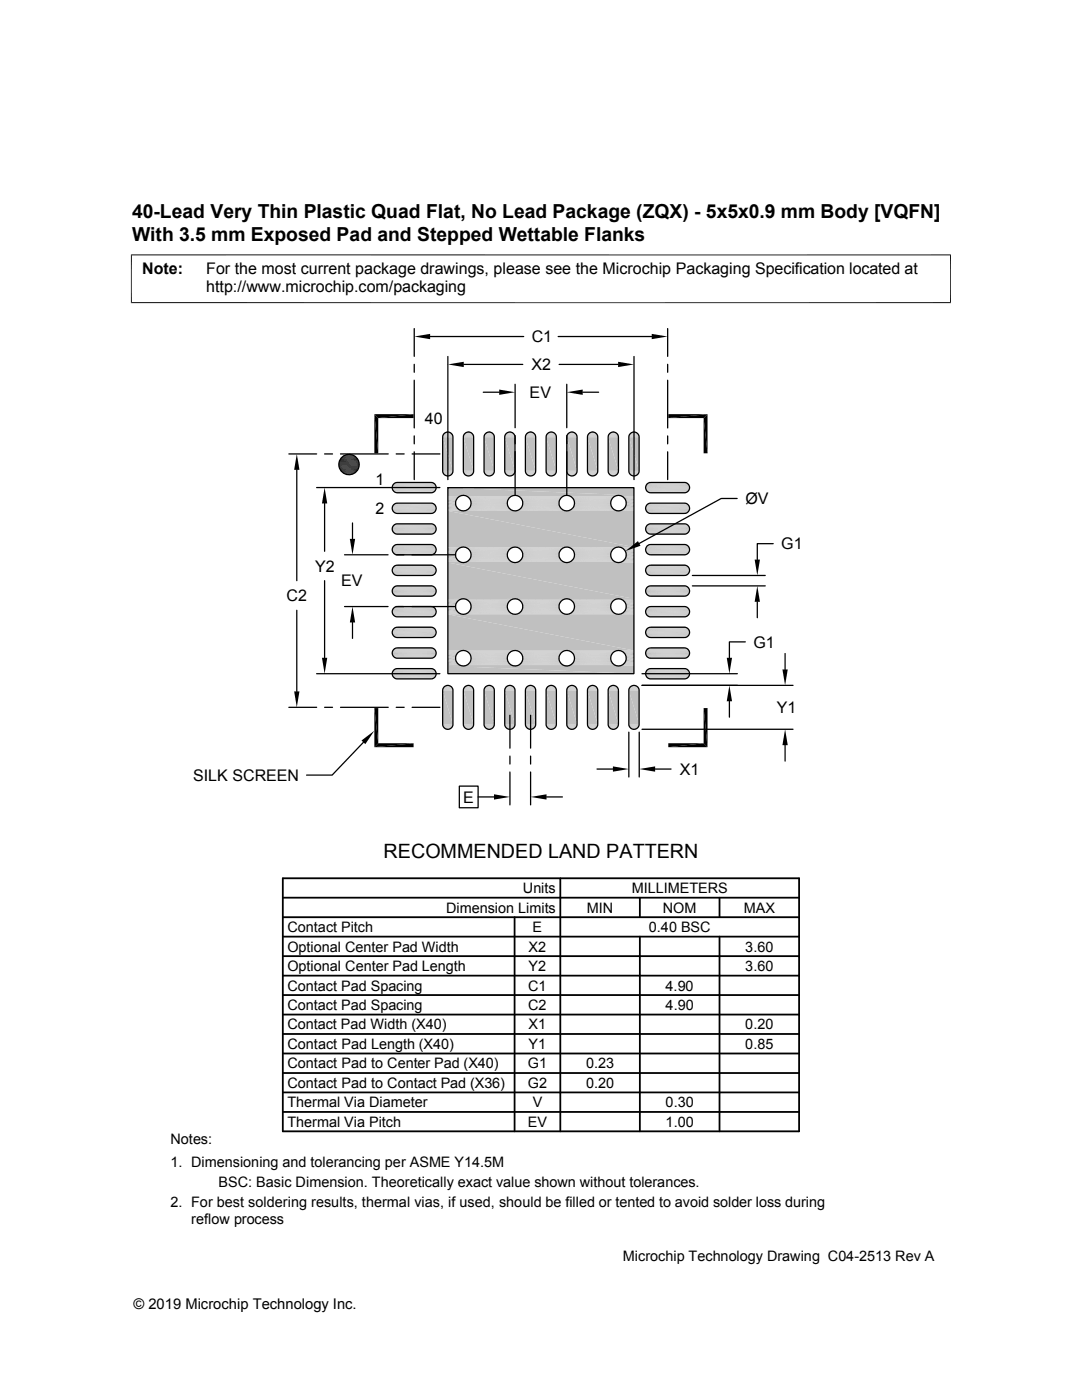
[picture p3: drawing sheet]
<svg xmlns="http://www.w3.org/2000/svg" width="216mm" height="279mm" viewBox="0 0 216 279" stroke-linecap="round" stroke-linejoin="round" font-family="sans-serif">
<defs><g id="words">
<g font-size="3.9">
<text x="26.4" y="43.5">40-Lead Very Thin Plastic Quad Flat, No Lead Package (ZQX) - 5x5x0.9 mm Body [VQFN]</text>
<text x="26.4" y="48">With 3.5 mm Exposed Pad and Stepped Wettable Flanks</text>
<text x="76.5" y="171.1">RECOMMENDED LAND PATTERN</text>
</g>
<g font-size="3.2">
<text x="28.4" y="54.6">Note:</text>
<text x="41.1" y="58.3">http://www.microchip.com/packaging</text>
<text x="41.1" y="54.6">For the most current package drawings, please see the Microchip Packaging Specification located at</text>
<text x="106.1" y="68.3">C1</text>
<text x="106.1" y="73.9">X2</text>
<text x="105.7" y="79.4">EV</text>
<text x="84.8" y="84.6">40</text>
<text x="74.9" y="96.8">1</text>
<text x="148.7" y="100.6">ØV</text>
<text x="74.9" y="102.6">2</text>
<text x="155.9" y="109.6">G1</text>
<text x="57.2" y="120">C2</text>
<text x="62.9" y="114.1">Y2</text>
<text x="68.1" y="117">EV</text>
<text x="150.3" y="129.2">G1</text>
<text x="155" y="142.3">Y1</text>
<text x="38.5" y="155.8">SILK SCREEN</text>
<text x="135.7" y="154.6">X1</text>
<text x="92.4" y="160.2">E</text>
</g>
<g font-size="2.9">
<text x="104.3" y="178.2">Units</text>
<text x="126" y="178.2">MILLIMETERS</text>
<text x="89" y="182.1">Dimension Limits</text>
<text x="117.1" y="182.1">MIN</text>
<text x="132.3" y="182.1">NOM</text>
<text x="148.4" y="182.1">MAX</text>
<text x="57.3" y="189.9">Optional Center Pad Width</text>
<text x="57.3" y="186">Contact Pitch</text>
<text x="105.5" y="189.9">X2</text>
<text x="106.3" y="186">E</text>
<text x="129.5" y="186">0.40 BSC</text>
<text x="148.7" y="189.9">3.60</text>
<text x="57.3" y="193.8">Optional Center Pad Length</text>
<text x="57.3" y="197.7">Contact Pad Spacing</text>
<text x="105.4" y="197.7">C1</text>
<text x="105.5" y="193.8">Y2</text>
<text x="132.8" y="197.7">4.90</text>
<text x="148.7" y="193.8">3.60</text>
<text x="57.3" y="201.6">Contact Pad Spacing</text>
<text x="105.4" y="201.6">C2</text>
<text x="132.8" y="201.6">4.90</text>
<text x="57.3" y="209.3">Contact Pad Length (X40)</text>
<text x="57.3" y="205.4">Contact Pad Width (X40)</text>
<text x="105.5" y="209.3">Y1</text>
<text x="105.5" y="205.4">X1</text>
<text x="148.7" y="209.3">0.85</text>
<text x="148.7" y="205.4">0.20</text>
<text x="57.3" y="213.2">Contact Pad to Center Pad (X40)</text>
<text x="105.3" y="213.2">G1</text>
<text x="116.9" y="213.2">0.23</text>
<text x="57.3" y="217.1">Contact Pad to Contact Pad (X36)</text>
<text x="57.3" y="221">Thermal Via Diameter</text>
<text x="105.3" y="217.1">G2</text>
<text x="106.3" y="221">V</text>
<text x="116.9" y="217.1">0.20</text>
<text x="132.8" y="221">0.30</text>
<text x="57.3" y="224.9">Thermal Via Pitch</text>
<text x="105.3" y="224.9">EV</text>
<text x="132.8" y="224.9">1.00</text>
<text x="34" y="228.3">Notes:</text>
<text x="34" y="232.9">1. Dimensioning and tolerancing per ASME Y14.5M</text>
<text x="43.6" y="236.9">BSC: Basic Dimension. Theoretically exact value shown without tolerances.</text>
<text x="34" y="241">2. For best soldering results, thermal vias, if used, should be filled or tented to avoid solder loss during</text>
<text x="38.1" y="244.3">reflow process</text>
<text x="124.3" y="251.7">Microchip Technology Drawing C04-2513 Rev A</text>
<text x="26.6" y="261.3">© 2019 Microchip Technology Inc.</text>
</g>
</g></defs>
<g fill="#c0c0c0">
<path d="M89.2 86.2h.3z"/>
<path d="M93.3 86.2h.3z"/>
<path d="M97.4 86.2h.4z"/>
<path d="M101.6 86.2h.3z"/>
<path d="M105.7 86.2h.3z"/>
<path d="M109.8 86.2h.4z"/>
<path d="M113.9 86.2h.4z"/>
<path d="M118.1 86.2h.3z"/>
<path d="M122.2 86.2h.3z"/>
<path d="M126.3 86.2h.4z"/>
<path d="M122.2 86.2h.4z"/>
<path d="M118 86.2h.4z"/>
<path d="M105.7 86.2h.4z"/>
<path d="M101.5 86.2h.4z"/>
<path d="M93.3 86.2h.4z"/>
<path d="M89.2 86.2h.4z"/>
<path d="M126.2 86.3h.7z"/>
<path d="M126.3 86.2l.6 .1z"/>
<path d="M122 86.3h.7z"/>
<path d="M122.2 86.2l.5 .1z"/>
<path d="M117.9 86.3h.7z"/>
<path d="M118 86.2l.6 .1z"/>
<path d="M113.8 86.3h.7z"/>
<path d="M113.9 86.2l.6 .1z"/>
<path d="M109.6 86.3h.7z"/>
<path d="M109.8 86.2l.5 .1z"/>
<path d="M105.5 86.3h.7z"/>
<path d="M105.7 86.2l.5 .1z"/>
<path d="M101.4 86.3h.7z"/>
<path d="M101.5 86.2l.6 .1z"/>
<path d="M97.3 86.3h.7z"/>
<path d="M97.4 86.2l.6 .1z"/>
<path d="M93.1 86.3h.7z"/>
<path d="M93.3 86.2l.5 .1z"/>
<path d="M89 86.3h.7z"/>
<path d="M89.2 86.2l.5 .1z"/>
<path d="M126.1 86.3h.8z"/>
<path d="M122 86.3h.8z"/>
<path d="M113.7 86.3h.8z"/>
<path d="M109.6 86.3h.8z"/>
<path d="M105.5 86.3h.8z"/>
<path d="M101.3 86.3h.8z"/>
<path d="M97.2 86.3h.8z"/>
<path d="M93.1 86.3h.8z"/>
<path d="M126 86.4h1z"/>
<path d="M126.1 86.3l.9 .1z"/>
<path d="M121.9 86.4h1z"/>
<path d="M122 86.3l.9 .1z"/>
<path d="M117.7 86.4h1z"/>
<path d="M117.9 86.3l.8 .1z"/>
<path d="M113.6 86.4h1z"/>
<path d="M113.7 86.3l.9 .1z"/>
<path d="M109.5 86.4h1z"/>
<path d="M109.6 86.3l.9 .1z"/>
<path d="M105.3 86.4h1.1z"/>
<path d="M105.5 86.3l.9 .1z"/>
<path d="M101.2 86.4h1z"/>
<path d="M101.3 86.3l.9 .1z"/>
<path d="M97.1 86.4h1z"/>
<path d="M97.2 86.3l.9 .1z"/>
<path d="M93 86.4h1z"/>
<path d="M93.1 86.3l.9 .1z"/>
<path d="M88.8 86.4h1.1z"/>
<path d="M89 86.3l.9 .1z"/>
<path d="M126 86.4h1.1z"/>
<path d="M121.9 86.4h1.1z"/>
<path d="M117.7 86.4h1.1z"/>
<path d="M113.6 86.4h1.1z"/>
<path d="M109.5 86.4h1.1z"/>
<path d="M101.2 86.4h1.1z"/>
<path d="M97.1 86.4h1.1z"/>
<path d="M93 86.4h1.1z"/>
<path d="M125.8 86.5h1.3z"/>
<path d="M125.9 86.4l1.2 .1z"/>
<path d="M121.7 86.5h1.3z"/>
<path d="M121.8 86.4l1.2 .1z"/>
<path d="M117.6 86.5h1.3z"/>
<path d="M117.7 86.4l1.2 .1z"/>
<path d="M113.5 86.5h1.3z"/>
<path d="M113.6 86.4l1.2 .1z"/>
<path d="M109.3 86.5h1.3z"/>
<path d="M109.4 86.4l1.2 .1z"/>
<path d="M105.2 86.5h1.3z"/>
<path d="M105.3 86.4l1.2 .1z"/>
<path d="M101.1 86.5h1.3z"/>
<path d="M101.2 86.4l1.2 .1z"/>
<path d="M96.9 86.5h1.4z"/>
<path d="M97 86.4l1.3 .1z"/>
<path d="M92.8 86.5h1.3z"/>
<path d="M92.9 86.4l1.2 .1z"/>
<path d="M88.7 86.5h1.3z"/>
<path d="M88.8 86.4l1.2 .1z"/>
<path d="M125.8 86.5h1.4z"/>
<path d="M121.7 86.5h1.4z"/>
<path d="M117.6 86.5h1.4z"/>
<path d="M113.5 86.5h1.4z"/>
<path d="M109.3 86.5h1.4z"/>
<path d="M105.2 86.5h1.4z"/>
<path d="M101.1 86.5h1.4z"/>
<path d="M92.8 86.5h1.4z"/>
<path d="M88.7 86.5h1.4z"/>
<path d="M125.8 86.5l1.5 .1z"/>
<path d="M121.6 86.5l1.6 .1z"/>
<path d="M117.5 86.5l1.5 .1z"/>
<path d="M113.4 86.5l1.5 .1z"/>
<path d="M109.3 86.5l1.5 .1z"/>
<path d="M105.1 86.5l1.6 .1z"/>
<path d="M101 86.5l1.5 .1z"/>
<path d="M96.9 86.5l1.5 .1z"/>
<path d="M92.8 86.5l1.5 .1z"/>
<path d="M88.6 86.5l1.5 .1z"/>
<path d="M125.7 86.6l1.7 .1h-1.8z"/>
<path d="M125.7 86.6l1.7 .1z"/>
<path d="M121.6 86.6l1.6 .1h-1.7z"/>
<path d="M121.6 86.6l1.6 .1z"/>
<path d="M117.5 86.6l1.6 .1h-1.7z"/>
<path d="M117.5 86.6l1.6 .1z"/>
<path d="M113.3 86.6l1.7 .1h-1.7z"/>
<path d="M113.3 86.6l1.7 .1z"/>
<path d="M109.2 86.6l1.6 .1h-1.7z"/>
<path d="M109.2 86.6l1.6 .1z"/>
<path d="M105.1 86.6l1.6 .1h-1.7z"/>
<path d="M105.1 86.6l1.6 .1z"/>
<path d="M100.9 86.6l1.7 .1h-1.7z"/>
<path d="M100.9 86.6l1.7 .1z"/>
<path d="M96.8 86.6l1.7 .1h-1.7z"/>
<path d="M96.8 86.6l1.7 .1z"/>
<path d="M92.7 86.6l1.6 .1h-1.7z"/>
<path d="M92.7 86.6l1.6 .1z"/>
<path d="M88.6 86.6l1.6 .1h-1.7z"/>
<path d="M88.6 86.6l1.6 .1z"/>
<path d="M125.6 86.7h1.8z"/>
<path d="M121.5 86.7h1.8z"/>
<path d="M117.4 86.7h1.7z"/>
<path d="M113.3 86.7h1.7z"/>
<path d="M109.1 86.7h1.8z"/>
<path d="M105 86.7h1.7z"/>
<path d="M100.9 86.7h1.7z"/>
<path d="M96.8 86.7h1.7z"/>
<path d="M92.6 86.7h1.8z"/>
<path d="M88.5 86.7h1.8z"/>
<path d="M125.6 86.7l1.9 .2h-1.9z"/>
<path d="M125.6 86.7h1.8l.1 .2z"/>
<path d="M121.5 86.7l1.8 .2h-1.9z"/>
<path d="M121.5 86.7h1.8v.2z"/>
<path d="M117.3 86.7l1.9 .2h-1.9z"/>
<path d="M117.3 86.7h1.8l.1 .2z"/>
<path d="M113.2 86.7l1.9 .2h-1.9z"/>
<path d="M113.2 86.7h1.8l.1 .2z"/>
<path d="M109.1 86.7l1.9 .2h-1.9z"/>
<path d="M109.1 86.7h1.8l.1 .2z"/>
<path d="M105 86.7l1.8 .2h-1.9z"/>
<path d="M105 86.7h1.7l.1 .2z"/>
<path d="M100.8 86.7l1.9 .2h-1.9z"/>
<path d="M100.8 86.7h1.8l.1 .2z"/>
<path d="M96.7 86.7l1.9 .2h-1.9z"/>
<path d="M96.7 86.7h1.8l.1 .2z"/>
<path d="M92.6 86.7l1.8 .2h-1.9z"/>
<path d="M92.6 86.7h1.8v.2z"/>
<path d="M88.5 86.7l1.8 .2h-1.9z"/>
<path d="M88.5 86.7h1.8v.2z"/>
<path d="M125.6 86.9h1.9z"/>
<path d="M121.4 86.9h1.9z"/>
<path d="M117.3 86.9h1.9z"/>
<path d="M113.2 86.9h1.9z"/>
<path d="M109.1 86.9h1.9z"/>
<path d="M104.9 86.9h1.9z"/>
<path d="M100.8 86.9h1.9z"/>
<path d="M96.7 86.9h1.9z"/>
<path d="M92.5 86.9h1.9z"/>
<path d="M88.4 86.9h1.9z"/>
</g>
<path d="M125.5 87h2" fill="none" stroke="#c0c0c0" stroke-width=".2"/>
<path d="M125.5 86.9h2v.2z" fill="#c0c0c0"/>
<path d="M121.4 87h2" fill="none" stroke="#c0c0c0" stroke-width=".2"/>
<path d="M121.4 86.9h1.9l.1 .2z" fill="#c0c0c0"/>
<path d="M117.2 87h2.1" fill="none" stroke="#c0c0c0" stroke-width=".2"/>
<path d="M117.3 86.9h1.9l.1 .2z" fill="#c0c0c0"/>
<path d="M113.1 87h2" fill="none" stroke="#c0c0c0" stroke-width=".2"/>
<path d="M113.2 86.9h1.9v.2z" fill="#c0c0c0"/>
<path d="M109 87h2" fill="none" stroke="#c0c0c0" stroke-width=".2"/>
<path d="M109 86.9h2v.2z" fill="#c0c0c0"/>
<path d="M104.9 87h2" fill="none" stroke="#c0c0c0" stroke-width=".2"/>
<path d="M104.9 86.9h1.9l.1 .2z" fill="#c0c0c0"/>
<path d="M100.7 87h2" fill="none" stroke="#c0c0c0" stroke-width=".2"/>
<path d="M100.8 86.9h1.9v.2z" fill="#c0c0c0"/>
<path d="M96.6 87h2" fill="none" stroke="#c0c0c0" stroke-width=".2"/>
<path d="M96.6 86.9h2v.2z" fill="#c0c0c0"/>
<path d="M92.5 87h2" fill="none" stroke="#c0c0c0" stroke-width=".2"/>
<path d="M92.5 86.9h1.9l.1 .2z" fill="#c0c0c0"/>
<path d="M88.3 87h2.1" fill="none" stroke="#c0c0c0" stroke-width=".2"/>
<path d="M88.4 86.9h1.9l.1 .2z" fill="#c0c0c0"/>
<g fill="none" stroke="#c0c0c0" stroke-width=".2">
<path d="M88.3 87.2h2.1M88.3 87.1h2.1M92.5 87.2h2M92.5 87.1h2M96.6 87.2h2M96.6 87.1h2M100.7 87.2h2.1M100.7 87.1h2M104.8 87.1h2.1M104.8 87.2h2.1M109 87.1h2M109 87.2h2"/>
<path d="M113.1 87.2h2M113.1 87.1h2M117.2 87.1h2.1M117.2 87.2h2.1M121.3 87.1h2.1M121.3 87.2h2.1M125.5 87.1h2M125.5 87.2h2"/>
</g>
<g fill="#c0c0c0">
<path d="M125.5 87.2l2 6.8h-2z"/>
<path d="M125.5 87.2h2v6.8z"/>
<path d="M121.3 87.2l2.1 6.8h-2.1z"/>
<path d="M121.3 87.2h2.1v6.8z"/>
<path d="M117.2 87.2l2.1 6.8h-2.1z"/>
<path d="M117.2 87.2h2.1v6.8z"/>
<path d="M113.1 87.2l2 6.8h-2z"/>
<path d="M113.1 87.2h2v6.8z"/>
<path d="M109 87.2l2 6.8h-2z"/>
<path d="M109 87.2h2v6.8z"/>
<path d="M104.8 87.2l2.1 6.8h-2.1z"/>
<path d="M104.8 87.2h2.1v6.8z"/>
<path d="M100.7 87.2l2.1 6.8h-2.1z"/>
<path d="M100.7 87.2h2.1v6.8z"/>
<path d="M96.6 87.2l2 6.8h-2z"/>
<path d="M96.6 87.2h2v6.8z"/>
<path d="M92.5 87.2l2 6.8h-2z"/>
<path d="M92.5 87.2h2v6.8z"/>
<path d="M88.3 87.2l2.1 6.8h-2.1z"/>
<path d="M88.3 87.2h2.1v6.8z"/>
</g>
<path d="M88.3 94.1h2.1M92.5 94.1h2M96.6 94.1h2M100.7 94.1h2.1M104.8 94.1h2.1M109 94.1h2M113.1 94.1h2M117.2 94.1h2.1M121.3 94.1h2.1M125.5 94.1h2" fill="none" stroke="#c0c0c0" stroke-width=".2"/>
<path d="M125.5 94.1l2 .2h-2z" fill="#c0c0c0"/>
<path d="M125.5 94.2h2" fill="none" stroke="#c0c0c0" stroke-width=".2"/>
<path d="M121.3 94.1l2 .2h-1.9z" fill="#c0c0c0"/>
<path d="M121.3 94.2h2.1" fill="none" stroke="#c0c0c0" stroke-width=".2"/>
<path d="M117.2 94.1l2 .2h-1.9z" fill="#c0c0c0"/>
<path d="M117.2 94.2h2.1" fill="none" stroke="#c0c0c0" stroke-width=".2"/>
<path d="M113.1 94.1l2 .2h-1.9z" fill="#c0c0c0"/>
<path d="M113.1 94.2h2" fill="none" stroke="#c0c0c0" stroke-width=".2"/>
<path d="M109 94.1l2 .2h-2z" fill="#c0c0c0"/>
<path d="M109 94.2h2" fill="none" stroke="#c0c0c0" stroke-width=".2"/>
<path d="M104.8 94.1l2 .2h-1.9z" fill="#c0c0c0"/>
<path d="M104.8 94.2h2.1" fill="none" stroke="#c0c0c0" stroke-width=".2"/>
<path d="M100.7 94.1l2 .2h-1.9z" fill="#c0c0c0"/>
<path d="M100.7 94.2h2.1" fill="none" stroke="#c0c0c0" stroke-width=".2"/>
<path d="M96.6 94.1l2 .2h-2z" fill="#c0c0c0"/>
<path d="M96.6 94.2h2" fill="none" stroke="#c0c0c0" stroke-width=".2"/>
<path d="M92.5 94.1l1.9 .2h-1.9z" fill="#c0c0c0"/>
<path d="M92.5 94.2h2" fill="none" stroke="#c0c0c0" stroke-width=".2"/>
<path d="M88.3 94.1l2 .2h-1.9z" fill="#c0c0c0"/>
<path d="M88.3 94.2h2.1" fill="none" stroke="#c0c0c0" stroke-width=".2"/>
<g fill="#c0c0c0">
<path d="M125.5 94.3l1.9 .2h-1.8z"/>
<path d="M125.5 94.3h2l-.1 .2z"/>
<path d="M121.4 94.3l1.9 .2h-1.8z"/>
<path d="M121.4 94.3h1.9v.2z"/>
<path d="M117.3 94.3l1.8 .2h-1.8z"/>
<path d="M117.3 94.3h1.9l-.1 .2z"/>
<path d="M113.2 94.3l1.8 .2h-1.8z"/>
<path d="M113.2 94.3h1.9l-.1 .2z"/>
<path d="M109 94.3l1.9 .2h-1.8z"/>
<path d="M109 94.3h2l-.1 .2z"/>
<path d="M104.9 94.3l1.9 .2h-1.8z"/>
<path d="M104.9 94.3h1.9v.2z"/>
<path d="M100.8 94.3l1.8 .2h-1.8z"/>
<path d="M100.8 94.3h1.9l-.1 .2z"/>
<path d="M96.6 94.3l1.9 .2h-1.8z"/>
<path d="M96.6 94.3h2l-.1 .2z"/>
<path d="M92.5 94.3l1.9 .2h-1.8z"/>
<path d="M92.5 94.3h1.9v.2z"/>
<path d="M88.4 94.3l1.9 .2h-1.8z"/>
<path d="M88.4 94.3h1.9v.2z"/>
<path d="M125.6 94.5l1.7 .1h-1.6z"/>
<path d="M125.6 94.5h1.8l-.1 .1z"/>
<path d="M121.5 94.5l1.7 .1h-1.6z"/>
<path d="M121.5 94.5h1.8l-.1 .1z"/>
<path d="M117.3 94.5l1.7 .1h-1.5z"/>
<path d="M117.3 94.5h1.8l-.1 .1z"/>
<path d="M113.2 94.5l1.7 .1h-1.6z"/>
<path d="M113.2 94.5h1.8l-.1 .1z"/>
<path d="M109.1 94.5l1.7 .1h-1.6z"/>
<path d="M109.1 94.5h1.8l-.1 .1z"/>
<path d="M105 94.5l1.7 .1h-1.6z"/>
<path d="M105 94.5h1.8l-.1 .1z"/>
<path d="M100.8 94.5l1.7 .1h-1.6z"/>
<path d="M100.8 94.5h1.8l-.1 .1z"/>
<path d="M96.7 94.5l1.7 .1h-1.6z"/>
<path d="M96.7 94.5h1.8l-.1 .1z"/>
<path d="M92.6 94.5l1.7 .1h-1.6z"/>
<path d="M92.6 94.5h1.8l-.1 .1z"/>
<path d="M88.5 94.5l1.6 .1h-1.5z"/>
<path d="M88.5 94.5h1.8l-.2 .1z"/>
<path d="M125.7 94.6l1.5 .1h-1.4z"/>
<path d="M125.7 94.6h1.6l-.1 .1z"/>
<path d="M121.6 94.6l1.4 .1h-1.3z"/>
<path d="M121.6 94.6h1.6l-.2 .1z"/>
<path d="M117.5 94.6l1.4 .1h-1.3z"/>
<path d="M117.5 94.6h1.5l-.1 .1z"/>
<path d="M113.3 94.6l1.5 .1h-1.3z"/>
<path d="M113.3 94.6h1.6l-.1 .1z"/>
<path d="M109.2 94.6l1.5 .1h-1.4z"/>
<path d="M109.2 94.6h1.6l-.1 .1z"/>
<path d="M105.1 94.6l1.4 .1h-1.3z"/>
<path d="M105.1 94.6h1.6l-.2 .1z"/>
<path d="M100.9 94.6l1.5 .1h-1.3z"/>
<path d="M100.9 94.6h1.6l-.1 .1z"/>
<path d="M96.8 94.6l1.5 .1h-1.4z"/>
<path d="M96.8 94.6h1.6l-.1 .1z"/>
<path d="M92.7 94.6l1.4 .1h-1.3z"/>
<path d="M92.7 94.6h1.6l-.2 .1z"/>
<path d="M88.6 94.6l1.4 .1h-1.3z"/>
<path d="M88.6 94.6h1.5l-.1 .1z"/>
<path d="M125.8 94.7l1.2 .1z"/>
<path d="M125.8 94.7h1.4l-.2 .1z"/>
<path d="M121.7 94.7l1.2 .1z"/>
<path d="M121.7 94.7h1.3l-.1 .1z"/>
<path d="M117.6 94.7l1.2 .1z"/>
<path d="M117.6 94.7h1.3l-.1 .1z"/>
<path d="M113.5 94.7l1.1 .1z"/>
<path d="M113.5 94.7h1.3l-.2 .1z"/>
<path d="M109.3 94.7l1.2 .1z"/>
<path d="M109.3 94.7h1.4l-.2 .1z"/>
<path d="M105.2 94.7l1.2 .1z"/>
<path d="M105.2 94.7h1.3l-.1 .1z"/>
<path d="M101.1 94.7l1.2 .1z"/>
<path d="M101.1 94.7h1.3l-.1 .1z"/>
<path d="M96.9 94.7l1.2 .1z"/>
<path d="M96.9 94.7h1.4l-.2 .1z"/>
<path d="M92.8 94.7l1.2 .1z"/>
<path d="M92.8 94.7h1.3l-.1 .1z"/>
<path d="M88.7 94.7l1.2 .1z"/>
<path d="M88.7 94.7h1.3l-.1 .1z"/>
<path d="M126 94.8l.9 .1z"/>
<path d="M126 94.8h1z"/>
<path d="M121.9 94.8l.8 .1z"/>
<path d="M121.9 94.8h1z"/>
<path d="M117.7 94.8l.9 .1z"/>
<path d="M117.7 94.8h1.1z"/>
<path d="M113.6 94.8l.9 .1z"/>
<path d="M113.6 94.8h1z"/>
<path d="M109.5 94.8l.8 .1z"/>
<path d="M109.5 94.8h1z"/>
<path d="M105.3 94.8l.9 .1z"/>
<path d="M105.3 94.8h1.1z"/>
<path d="M101.2 94.8l.9 .1z"/>
<path d="M101.2 94.8h1.1z"/>
<path d="M97.1 94.8l.9 .1z"/>
<path d="M97.1 94.8h1z"/>
<path d="M93 94.8l.8 .1z"/>
<path d="M93 94.8h1z"/>
<path d="M88.8 94.8l.9 .1z"/>
<path d="M88.8 94.8h1.1z"/>
<path d="M89.2 95h.3z"/>
<path d="M93.3 95h.4z"/>
<path d="M97.4 95h.4z"/>
<path d="M101.6 95h.3z"/>
<path d="M105.7 95h.3z"/>
<path d="M109.8 95h.4z"/>
<path d="M113.9 95h.4z"/>
<path d="M118.1 95h.3z"/>
<path d="M122.2 95h.4z"/>
<path d="M126.3 95h.4z"/>
<path d="M126.2 94.9l.5 .1z"/>
<path d="M126.2 94.9h.7z"/>
<path d="M122 94.9l.6 .1z"/>
<path d="M122 94.9h.7z"/>
<path d="M117.9 94.9l.5 .1z"/>
<path d="M117.9 94.9h.7z"/>
<path d="M113.8 94.9l.5 .1z"/>
<path d="M113.8 94.9h.7z"/>
<path d="M109.6 94.9l.6 .1z"/>
<path d="M109.6 94.9h.7z"/>
<path d="M105.5 94.9l.5 .1z"/>
<path d="M105.5 94.9h.7z"/>
<path d="M101.4 94.9l.5 .1z"/>
<path d="M101.4 94.9h.7z"/>
<path d="M97.3 94.9l.5 .1z"/>
<path d="M97.3 94.9h.7z"/>
<path d="M93.1 94.9l.6 .1z"/>
<path d="M93.1 94.9h.7z"/>
<path d="M89 94.9l.5 .1z"/>
<path d="M89 94.9h.7z"/>
</g>
<g fill="none" stroke="#c0c0c0" stroke-width=".2">
<path d="M78.3 97.2h8.7M78.3 97.4h8.7M78.3 97h8.7M78.3 97.6h8.7M78.3 97.7h8.7M78.3 96.9h8.7M78.4 96.7h8.5M78.4 97.9h8.5M78.5 98h8.3M78.5 96.6h8.3M78.6 98.2h8.1M78.6 96.5h8.1"/>
<path d="M78.8 96.4h7.7M78.8 98.2h7.7M79 96.3h7.4M79 98.3h7.4M79.1 96.3h7.1M128.8 97.2h8.8M128.8 97.4h8.8M128.8 97h8.8M128.8 97.6h8.8M128.9 96.9h8.6M128.9 97.7h8.6M129 97.9h8.5"/>
<path d="M129 96.7h8.5M129.1 96.6h8.3M129.1 98h8.3M129.2 98.2h8M129.2 96.5h8M129.3 96.4h7.8M129.3 98.2h7.8M129.5 98.3h7.4M129.5 96.3h7.4M129.7 96.3h7"/>
</g>
<g fill="#c0c0c0">
<path d="M89.4 97.3l37.1 1.6h-37.1z"/>
<path d="M89.4 97.3h37.1v1.6z"/>
</g>
<g fill="none" stroke="#c0c0c0" stroke-width=".2">
<path d="M89.4 98.9h37.1M89.4 98.9h2.8M89.4 99h2.5M89.4 99.2h2.3M92.8 98.9h9.6M92.9 99h9.4M93.1 99h9.1M93.2 99.1h8.8M93.3 99.2h8.6M93.5 99.3h8.2M93.6 99.4h8.1M103.1 98.9h9.7"/>
<path d="M103.3 99h9.3M103.4 99h9.1M103.5 99.1h8.8M103.7 99.2h8.5M103.8 99.3h8.3M103.9 99.4h8.1M113.5 98.9h9.6M113.6 99h9.3M113.7 99h9.1M113.9 99.1h8.7M114 99.2h8.5M114.1 99.3h8.3"/>
<path d="M114.2 99.4h8.1M123.8 99h2.7M124.1 99.1h2.4M124.3 99.2h2.2"/>
</g>
<path d="M89.4 99.3l1.8 .2h-1.8z" fill="#c0c0c0"/>
<path d="M89.4 99.4h2" fill="none" stroke="#c0c0c0" stroke-width=".21"/>
<g fill="#c0c0c0">
<path d="M124.5 99.3l2 .3h-1.8z"/>
<path d="M124.5 99.3h2v.3z"/>
</g>
<path d="M93.7 99.5h7.9M93.7 99.6h7.8M104 99.5h7.9M104.1 99.6h7.7M114.3 99.5h7.9M114.4 99.6h7.7" fill="none" stroke="#c0c0c0" stroke-width=".2"/>
<g fill="#c0c0c0">
<path d="M89.4 99.5l1.7 .2h-1.7z"/>
<path d="M89.4 99.5h1.8l-.1 .2z"/>
<path d="M124.7 99.6l1.8 .2h-1.7z"/>
<path d="M124.7 99.6h1.8v.2z"/>
</g>
<path d="M93.8 99.8h7.6M93.9 99.9h7.4M104.1 99.8h7.6M104.2 99.9h7.5M114.4 99.8h7.6M114.5 99.9h7.5" fill="none" stroke="#c0c0c0" stroke-width=".2"/>
<g fill="#c0c0c0">
<path d="M89.4 99.7l1.6 .3h-1.6z"/>
<path d="M89.4 99.7h1.7l-.1 .3z"/>
<path d="M124.8 99.8l1.7 .3h-1.6z"/>
<path d="M124.8 99.8h1.7v.3z"/>
</g>
<path d="M93.9 100h7.4M94 100.2h7.3M104.2 100h7.4M104.3 100.2h7.3M114.6 100h7.3M114.6 100.2h7.3" fill="none" stroke="#c0c0c0" stroke-width=".2"/>
<g fill="#c0c0c0">
<path d="M89.4 100l1.5 .3h-1.5z"/>
<path d="M89.4 100h1.6l-.1 .3z"/>
<path d="M124.9 100.1l1.6 .3h-1.6z"/>
<path d="M124.9 100.1h1.6v.3z"/>
</g>
<path d="M78.8 100.5h7.7M79 100.5h7.4M79.1 100.4h7.1M94 100.5h7.2M94 100.3h7.2M104.3 100.3h7.2M104.3 100.5h7.2M114.6 100.5h7.3M114.6 100.3h7.3M129.3 100.5h7.8M129.5 100.5h7.4M129.7 100.4h7" fill="none" stroke="#c0c0c0" stroke-width=".2"/>
<g fill="#c0c0c0">
<path d="M89.4 100.3l1.5 .3h-1.5z"/>
<path d="M89.4 100.3h1.5v.3z"/>
</g>
<path d="M78.6 100.6h8.1M129.2 100.6h8" fill="none" stroke="#c0c0c0" stroke-width=".2"/>
<g fill="#c0c0c0">
<path d="M124.9 100.4l1.6 .3h-1.6z"/>
<path d="M124.9 100.4h1.6v.3z"/>
</g>
<path d="M78.5 100.7h8.3M93.9 100.8h7.4M94 100.6h7.3M104.2 100.8h7.4M104.3 100.6h7.3M114.6 100.8h7.3M114.6 100.6h7.3M129.1 100.7h8.3" fill="none" stroke="#c0c0c0" stroke-width=".2"/>
<g fill="#c0c0c0">
<path d="M89.4 100.6l1.6 .2h-1.6z"/>
<path d="M89.4 100.6h1.5l.1 .2z"/>
</g>
<path d="M78.4 100.8h8.5M129 100.8h8.5" fill="none" stroke="#c0c0c0" stroke-width=".2"/>
<g fill="#c0c0c0">
<path d="M124.9 100.7l1.6 .3h-1.7z"/>
<path d="M124.9 100.7h1.6v.3z"/>
</g>
<path d="M78.3 101h8.7M93.8 101h7.6M93.9 100.9h7.4M104.1 101h7.6M104.2 100.9h7.5M114.4 101h7.6M114.5 100.9h7.5M128.9 101h8.6" fill="none" stroke="#c0c0c0" stroke-width=".2"/>
<g fill="#c0c0c0">
<path d="M89.4 100.8l1.7 .3h-1.7z"/>
<path d="M89.4 100.8h1.6l.1 .3z"/>
<path d="M124.8 101l1.7 .2h-1.8z"/>
<path d="M124.8 101h1.7v.2z"/>
</g>
<path d="M78.3 101.2h8.7M93.7 101.3h7.9M93.7 101.2h7.8M104 101.3h7.9M104.1 101.2h7.7M114.3 101.3h7.9M114.4 101.2h7.7M128.8 101.2h8.8" fill="none" stroke="#c0c0c0" stroke-width=".2"/>
<g fill="#c0c0c0">
<path d="M89.4 101.1l1.8 .3h-1.8z"/>
<path d="M89.4 101.1h1.7l.1 .3z"/>
</g>
<path d="M78.3 101.4h8.7M128.8 101.4h8.8" fill="none" stroke="#c0c0c0" stroke-width=".2"/>
<g fill="#c0c0c0">
<path d="M124.7 101.2l1.8 .3h-2z"/>
<path d="M124.7 101.2h1.8v.3z"/>
</g>
<path d="M78.3 101.5h8.7M93.5 101.5h8.2M93.6 101.4h8.1M103.8 101.5h8.3M103.9 101.4h8.1M114.1 101.5h8.3M114.2 101.4h8.1M124.3 101.6h2.2M128.8 101.5h8.8" fill="none" stroke="#c0c0c0" stroke-width=".2"/>
<path d="M89.4 101.5h2" fill="none" stroke="#c0c0c0" stroke-width=".21"/>
<path d="M124.5 101.5h2v.2z" fill="#c0c0c0"/>
<g fill="none" stroke="#c0c0c0" stroke-width=".2">
<path d="M78.3 105.5h8.7M78.3 105.7h8.7M78.3 105.3h8.7M78.3 101.7h8.7M78.3 105.8h8.7M78.3 101.9h8.7M78.3 106h8.7M78.3 105.1h8.7M78.4 105h8.5M78.4 109.1h8.5M78.4 102h8.5M78.4 106.2h8.5"/>
<path d="M78.5 102.2h8.3M78.5 106.3h8.3M78.5 104.8h8.3M78.5 109h8.3M78.6 102.3h8.1M78.6 106.4h8.1M78.6 104.7h8.1M78.6 108.8h8.1M78.8 104.6h7.7M78.8 108.8h7.7M78.8 102.4h7.7M78.8 106.5h7.7"/>
<path d="M79 104.6h7.4M79 108.7h7.4M79 102.4h7.4M79 106.6h7.4M79.1 104.6h7.1M79.1 102.5h7.1M79.1 106.6h7.1M89.4 101.7h2.3M89.4 101.8h2.5M89.4 101.9h2.8M89.4 101.9h34.1M92.6 101.9h10"/>
<path d="M92.9 101.8h9.4M93.1 101.8h9.1M93.2 101.7h8.8M93.3 101.6h8.6M102.9 101.9h10M103.3 101.8h9.3M103.4 101.8h9.1M103.5 101.7h8.8M103.7 101.6h8.5M113.3 101.9h9.9M113.6 101.8h9.3M113.7 101.8h9.1"/>
<path d="M113.9 101.7h8.7M114 101.6h8.5M123.5 101.9h3M123.8 101.9h2.7M124.1 101.7h2.4M128.8 105.5h8.8M128.8 105.7h8.8M128.8 105.3h8.8M128.8 101.7h8.8M128.8 105.8h8.8M128.9 105.1h8.6M128.9 101.9h8.6"/>
<path d="M128.9 106h8.6M129 102h8.5M129 106.2h8.5M129 105h8.5M129 109.1h8.5M129.1 104.8h8.3M129.1 109h8.3M129.1 102.2h8.3M129.1 106.3h8.3M129.2 102.3h8M129.2 106.4h8M129.2 104.7h8"/>
<path d="M129.2 108.8h8M129.3 104.6h7.8M129.3 108.8h7.8M129.3 102.4h7.8M129.3 106.5h7.8M129.5 102.4h7.4M129.5 106.6h7.4M129.5 104.6h7.4M129.5 108.7h7.4M129.7 102.5h7M129.7 106.6h7M129.7 104.6h7"/>
</g>
<g fill="#c0c0c0">
<path d="M89.4 102l37.1 7.2h-37.1z"/>
<path d="M89.4 102h37.1v7.2z"/>
</g>
<g fill="none" stroke="#c0c0c0" stroke-width=".2">
<path d="M78.3 109.6h8.7M78.3 109.4h8.7M78.3 109.3h8.7M89.4 109.2h37.1M89.4 109.2h2.8M89.4 109.3h2.5M89.4 109.5h2.3M92.8 109.2h9.6M92.9 109.3h9.4M93.1 109.4h9.1M93.2 109.4h8.8M93.3 109.5h8.6"/>
<path d="M93.5 109.6h8.2M93.6 109.7h8.1M103.1 109.2h9.7M103.3 109.3h9.3M103.4 109.4h9.1M103.5 109.4h8.8M103.7 109.5h8.5M103.8 109.6h8.3M103.9 109.7h8.1M113.5 109.2h9.6M113.6 109.3h9.3M113.7 109.4h9.1"/>
<path d="M113.9 109.4h8.7M114 109.5h8.5M114.1 109.6h8.3M114.2 109.7h8.1M123.8 109.3h2.7M124.1 109.4h2.4M124.3 109.6h2.2M128.8 109.6h8.8M128.8 109.4h8.8M128.9 109.3h8.6"/>
</g>
<path d="M89.4 109.6l1.8 .2h-1.8z" fill="#c0c0c0"/>
<path d="M89.4 109.7h2" fill="none" stroke="#c0c0c0" stroke-width=".21"/>
<path d="M78.3 109.8h8.7M128.8 109.8h8.8" fill="none" stroke="#c0c0c0" stroke-width=".2"/>
<g fill="#c0c0c0">
<path d="M124.5 109.7l2 .2h-1.8z"/>
<path d="M124.5 109.7h2v.2z"/>
</g>
<path d="M93.7 109.8h7.9M93.7 110h7.8M104 109.8h7.9M104.1 110h7.7M114.3 109.8h7.9M114.4 110h7.7" fill="none" stroke="#c0c0c0" stroke-width=".2"/>
<g fill="#c0c0c0">
<path d="M89.4 109.8l1.7 .2h-1.7z"/>
<path d="M89.4 109.8h1.8l-.1 .2z"/>
</g>
<path d="M78.3 110h8.7M128.8 110h8.8" fill="none" stroke="#c0c0c0" stroke-width=".2"/>
<g fill="#c0c0c0">
<path d="M124.7 109.9l1.8 .3h-1.7z"/>
<path d="M124.7 109.9h1.8v.3z"/>
</g>
<path d="M78.3 110.1h8.7M93.8 110.1h7.6M93.9 110.2h7.4M104.1 110.1h7.6M104.2 110.2h7.5M114.4 110.1h7.6M114.5 110.2h7.5M128.9 110.1h8.6" fill="none" stroke="#c0c0c0" stroke-width=".2"/>
<g fill="#c0c0c0">
<path d="M89.4 110l1.6 .3h-1.6z"/>
<path d="M89.4 110h1.7l-.1 .3z"/>
</g>
<path d="M78.4 110.3h8.5M129 110.3h8.5" fill="none" stroke="#c0c0c0" stroke-width=".2"/>
<g fill="#c0c0c0">
<path d="M124.8 110.2l1.7 .2h-1.6z"/>
<path d="M124.8 110.2h1.7v.2z"/>
</g>
<path d="M78.5 110.4h8.3M93.9 110.4h7.4M94 110.5h7.3M104.2 110.4h7.4M104.3 110.5h7.3M114.6 110.4h7.3M114.6 110.5h7.3M129.1 110.4h8.3" fill="none" stroke="#c0c0c0" stroke-width=".2"/>
<g fill="#c0c0c0">
<path d="M89.4 110.3l1.5 .3h-1.5z"/>
<path d="M89.4 110.3h1.6l-.1 .3z"/>
</g>
<path d="M78.6 110.5h8.1M78.8 110.6h7.7M79 110.7h7.4M129.2 110.5h8M129.3 110.6h7.8M129.5 110.7h7.4M129.7 110.7h7" fill="none" stroke="#c0c0c0" stroke-width=".2"/>
<g fill="#c0c0c0">
<path d="M124.9 110.4l1.6 .3h-1.6z"/>
<path d="M124.9 110.4h1.6v.3z"/>
</g>
<path d="M79.1 110.7h7.1M94 110.8h7.2M94 110.6h7.2M104.3 110.6h7.2M104.3 110.8h7.2M114.6 110.8h7.3M114.6 110.6h7.3" fill="none" stroke="#c0c0c0" stroke-width=".2"/>
<g fill="#c0c0c0">
<path d="M89.4 110.6l1.5 .3h-1.5z"/>
<path d="M89.4 110.6h1.5v.3z"/>
<path d="M124.9 110.7l1.6 .3h-1.6z"/>
<path d="M124.9 110.7h1.6v.3z"/>
</g>
<path d="M93.9 111.1h7.4M94 110.9h7.3M104.2 111.1h7.4M104.3 110.9h7.3M114.6 111.1h7.3M114.6 110.9h7.3" fill="none" stroke="#c0c0c0" stroke-width=".2"/>
<g fill="#c0c0c0">
<path d="M89.4 110.9l1.6 .3h-1.6z"/>
<path d="M89.4 110.9h1.5l.1 .3z"/>
<path d="M124.9 111l1.6 .3h-1.7z"/>
<path d="M124.9 111h1.6v.3z"/>
</g>
<path d="M93.8 111.4h7.6M93.9 111.2h7.4M104.1 111.4h7.6M104.2 111.2h7.5M114.4 111.4h7.6M114.5 111.2h7.5" fill="none" stroke="#c0c0c0" stroke-width=".2"/>
<g fill="#c0c0c0">
<path d="M89.4 111.2l1.7 .2h-1.7z"/>
<path d="M89.4 111.2h1.6l.1 .2z"/>
<path d="M124.8 111.3l1.7 .3h-1.8z"/>
<path d="M124.8 111.3h1.7v.3z"/>
</g>
<path d="M93.7 111.6h7.9M93.7 111.5h7.8M104 111.6h7.9M104.1 111.5h7.7M114.3 111.6h7.9M114.4 111.5h7.7" fill="none" stroke="#c0c0c0" stroke-width=".2"/>
<g fill="#c0c0c0">
<path d="M89.4 111.4l1.8 .3h-1.8z"/>
<path d="M89.4 111.4h1.7l.1 .3z"/>
<path d="M124.7 111.6l1.8 .2h-2z"/>
<path d="M124.7 111.6h1.8v.2z"/>
</g>
<path d="M93.5 111.9h8.2M93.6 111.7h8.1M103.8 111.9h8.3M103.9 111.7h8.1M114.1 111.9h8.3M114.2 111.7h8.1M124.3 111.9h2.2" fill="none" stroke="#c0c0c0" stroke-width=".2"/>
<path d="M89.4 111.8h2" fill="none" stroke="#c0c0c0" stroke-width=".23"/>
<path d="M124.5 111.8h2v.2z" fill="#c0c0c0"/>
<g fill="none" stroke="#c0c0c0" stroke-width=".2">
<path d="M78.3 113.7h8.7M78.3 117.9h8.7M78.3 113.9h8.7M78.3 118h8.7M78.3 113.6h8.7M78.3 117.7h8.7M78.3 114.1h8.7M78.3 118.2h8.7M78.3 114.3h8.7M78.3 118.4h8.7M78.3 113.4h8.7M78.3 117.5h8.7"/>
<path d="M78.4 113.2h8.5M78.4 117.4h8.5M78.4 114.4h8.5M78.4 118.5h8.5M78.5 114.6h8.3M78.5 118.7h8.3M78.5 113.1h8.3M78.5 117.2h8.3M78.6 114.7h8.1M78.6 118.8h8.1M78.6 113h8.1M78.6 117.1h8.1"/>
<path d="M78.8 112.9h7.7M78.8 117h7.7M78.8 114.8h7.7M78.8 118.9h7.7M79 112.8h7.4M79 117h7.4M79 114.8h7.4M79 118.9h7.4M79.1 112.8h7.1M79.1 116.9h7.1M79.1 119h7.1M89.4 112h2.3"/>
<path d="M89.4 112.1h2.5M89.4 112.2h2.8M89.4 112.3h34.1M92.6 112.2h10M92.8 112.2h9.6M92.9 112.2h9.4M93.1 112.1h9.1M93.2 112h8.8M93.3 112h8.6M102.9 112.2h10M103.1 112.2h9.7M103.3 112.2h9.3"/>
<path d="M103.4 112.1h9.1M103.5 112h8.8M103.7 112h8.5M113.3 112.2h9.9M113.5 112.2h9.6M113.6 112.2h9.3M113.7 112.1h9.1M113.9 112h8.7M114 112h8.5M123.5 112.2h3M123.8 112.2h2.7M124.1 112.1h2.4"/>
<path d="M128.8 113.7h8.8M128.8 117.9h8.8M128.8 113.9h8.8M128.8 118h8.8M128.8 113.6h8.8M128.8 117.7h8.8M128.8 114.1h8.8M128.8 118.2h8.8M128.9 113.4h8.6M128.9 117.5h8.6M128.9 114.3h8.6M128.9 118.4h8.6"/>
<path d="M129 114.4h8.5M129 118.5h8.5M129 113.2h8.5M129 117.4h8.5M129.1 113.1h8.3M129.1 117.2h8.3M129.1 114.6h8.3M129.1 118.7h8.3M129.2 114.7h8M129.2 118.8h8M129.2 113h8M129.2 117.1h8"/>
<path d="M129.3 112.9h7.8M129.3 117h7.8M129.3 114.8h7.8M129.3 118.9h7.8M129.5 114.8h7.4M129.5 118.9h7.4M129.5 112.8h7.4M129.5 117h7.4M129.7 119h7M129.7 112.8h7M129.7 116.9h7"/>
</g>
<g fill="#c0c0c0">
<path d="M89.4 112.3l37.1 7.2h-37.1z"/>
<path d="M89.4 112.3h37.1v7.2z"/>
</g>
<g fill="none" stroke="#c0c0c0" stroke-width=".2">
<path d="M89.4 119.5h37.1M89.4 119.5h2.8M89.4 119.6h2.5M89.4 119.8h2.3M92.8 119.6h9.6M92.9 119.6h9.4M93.1 119.7h9.1M93.2 119.7h8.8M93.3 119.8h8.6M93.5 119.9h8.2M103.1 119.6h9.7M103.3 119.6h9.3"/>
<path d="M103.4 119.7h9.1M103.5 119.7h8.8M103.7 119.8h8.5M103.8 119.9h8.3M113.5 119.6h9.6M113.6 119.6h9.3M113.7 119.7h9.1M113.9 119.7h8.7M114 119.8h8.5M114.1 119.9h8.3M123.8 119.6h2.7M124.1 119.7h2.4"/>
<path d="M124.3 119.9h2.2M93.6 120h8.1M103.9 120h8.1M114.2 120h8.1"/>
</g>
<path d="M89.4 119.9l1.8 .2h-1.8z" fill="#c0c0c0"/>
<path d="M89.4 120h2" fill="none" stroke="#c0c0c0" stroke-width=".23"/>
<g fill="#c0c0c0">
<path d="M124.5 120l2 .2h-1.8z"/>
<path d="M124.5 120h2v.2z"/>
</g>
<path d="M93.7 120.2h7.9M93.7 120.3h7.8M104 120.2h7.9M104.1 120.3h7.7M114.3 120.2h7.9M114.4 120.3h7.7" fill="none" stroke="#c0c0c0" stroke-width=".2"/>
<g fill="#c0c0c0">
<path d="M89.4 120.1l1.7 .2h-1.7z"/>
<path d="M89.4 120.1h1.8l-.1 .2z"/>
<path d="M124.7 120.2l1.8 .3h-1.7z"/>
<path d="M124.7 120.2h1.8v.3z"/>
</g>
<path d="M93.8 120.4h7.6M93.9 120.5h7.4M104.1 120.4h7.6M104.2 120.5h7.5M114.4 120.4h7.6M114.5 120.5h7.5" fill="none" stroke="#c0c0c0" stroke-width=".2"/>
<g fill="#c0c0c0">
<path d="M89.4 120.3l1.6 .3h-1.6z"/>
<path d="M89.4 120.3h1.7l-.1 .3z"/>
<path d="M124.8 120.5l1.7 .3h-1.6z"/>
<path d="M124.8 120.5h1.7v.3z"/>
</g>
<path d="M93.9 120.7h7.4M94 120.8h7.3M104.2 120.7h7.4M104.3 120.8h7.3M114.6 120.7h7.3M114.6 120.8h7.3" fill="none" stroke="#c0c0c0" stroke-width=".2"/>
<g fill="#c0c0c0">
<path d="M89.4 120.6l1.5 .3h-1.5z"/>
<path d="M89.4 120.6h1.6l-.1 .3z"/>
<path d="M124.9 120.8l1.6 .3h-1.6z"/>
<path d="M124.9 120.8h1.6v.3z"/>
</g>
<path d="M78.8 121.1h7.7M79 121.1h7.4M94 121.1h7.2M94 121h7.2M104.3 121h7.2M104.3 121.1h7.2M114.6 121.1h7.3M114.6 121h7.3M129.3 121.1h7.8M129.5 121.1h7.4" fill="none" stroke="#c0c0c0" stroke-width=".2"/>
<g fill="#c0c0c0">
<path d="M89.4 120.9l1.5 .3h-1.5z"/>
<path d="M89.4 120.9h1.5v.3z"/>
</g>
<path d="M78.6 121.2h8.1M129.2 121.2h8" fill="none" stroke="#c0c0c0" stroke-width=".2"/>
<g fill="#c0c0c0">
<path d="M124.9 121.1l1.6 .2h-1.6z"/>
<path d="M124.9 121.1h1.6v.2z"/>
</g>
<path d="M78.5 121.3h8.3M93.9 121.4h7.4M94 121.3h7.3M104.2 121.4h7.4M104.3 121.3h7.3M114.6 121.4h7.3M114.6 121.3h7.3M129.1 121.3h8.3" fill="none" stroke="#c0c0c0" stroke-width=".2"/>
<g fill="#c0c0c0">
<path d="M89.4 121.2l1.6 .3h-1.6z"/>
<path d="M89.4 121.2h1.5l.1 .3z"/>
</g>
<path d="M78.4 121.5h8.5M129 121.5h8.5" fill="none" stroke="#c0c0c0" stroke-width=".2"/>
<g fill="#c0c0c0">
<path d="M124.9 121.3l1.6 .3h-1.7z"/>
<path d="M124.9 121.3h1.6v.3z"/>
</g>
<path d="M78.3 121.6h8.7M93.8 121.7h7.6M93.9 121.5h7.4M104.1 121.7h7.6M104.2 121.5h7.5M114.4 121.7h7.6M114.5 121.5h7.5M128.9 121.6h8.6" fill="none" stroke="#c0c0c0" stroke-width=".2"/>
<g fill="#c0c0c0">
<path d="M89.4 121.5l1.7 .3h-1.7z"/>
<path d="M89.4 121.5h1.6l.1 .3z"/>
<path d="M124.8 121.6l1.7 .3h-1.8z"/>
<path d="M124.8 121.6h1.7v.3z"/>
</g>
<path d="M78.3 121.8h8.7M93.7 121.9h7.9M93.7 121.8h7.8M104 121.9h7.9M104.1 121.8h7.7M114.3 121.9h7.9M114.4 121.8h7.7M128.8 121.8h8.8" fill="none" stroke="#c0c0c0" stroke-width=".2"/>
<g fill="#c0c0c0">
<path d="M89.4 121.8l1.8 .2h-1.8z"/>
<path d="M89.4 121.8h1.7l.1 .2z"/>
</g>
<path d="M78.3 122h8.7M128.8 122h8.8" fill="none" stroke="#c0c0c0" stroke-width=".2"/>
<g fill="#c0c0c0">
<path d="M124.7 121.9l1.8 .2h-2z"/>
<path d="M124.7 121.9h1.8v.2z"/>
</g>
<path d="M78.3 122.2h8.7M93.5 122.2h8.2M93.6 122.1h8.1M103.8 122.2h8.3M103.9 122.1h8.1M114.1 122.2h8.3M114.2 122.1h8.1M124.3 122.2h2.2M128.8 122.2h8.8" fill="none" stroke="#c0c0c0" stroke-width=".2"/>
<path d="M89.4 122.1h2" fill="none" stroke="#c0c0c0" stroke-width=".21"/>
<path d="M124.5 122.1h2v.2z" fill="#c0c0c0"/>
<g fill="none" stroke="#c0c0c0" stroke-width=".2">
<path d="M78.3 126.1h8.7M78.3 126.3h8.7M78.3 125.9h8.7M78.3 122.3h8.7M78.3 126.5h8.7M78.3 122.5h8.7M78.3 126.6h8.7M78.3 125.8h8.7M78.4 125.6h8.5M78.4 129.7h8.5M78.4 122.7h8.5M78.4 126.8h8.5"/>
<path d="M78.5 122.8h8.3M78.5 126.9h8.3M78.5 125.5h8.3M78.5 129.6h8.3M78.6 122.9h8.1M78.6 127.1h8.1M78.6 125.4h8.1M78.6 129.5h8.1M78.8 125.3h7.7M78.8 129.4h7.7M78.8 123h7.7M78.8 127.1h7.7"/>
<path d="M79 125.2h7.4M79 129.3h7.4M79 123.1h7.4M79 127.2h7.4M79.1 125.2h7.1M79.1 129.3h7.1M79.1 123.1h7.1M89.4 122.3h2.3M89.4 122.4h2.5M89.4 122.5l37.1 .1M92.8 122.5h9.6M92.9 122.5h9.4"/>
<path d="M93.1 122.4h9.1M93.2 122.3h8.8M93.3 122.3h8.6M103.1 122.5h9.7M103.3 122.5h9.3M103.4 122.4h9.1M103.5 122.3h8.8M103.7 122.3h8.5M113.5 122.5h9.6M113.6 122.5h9.3M113.7 122.4h9.1M113.9 122.3h8.7"/>
<path d="M114 122.3h8.5M123.8 122.5h2.7M124.1 122.4h2.4M128.8 126.1h8.8M128.8 126.3h8.8M128.8 125.9h8.8M128.8 122.3h8.8M128.8 126.5h8.8M128.9 125.8h8.6M128.9 122.5h8.6M128.9 126.6h8.6M129 122.7h8.5"/>
<path d="M129 126.8h8.5M129 125.6h8.5M129 129.7h8.5M129.1 125.5h8.3M129.1 129.6h8.3M129.1 122.8h8.3M129.1 126.9h8.3M129.2 122.9h8M129.2 127.1h8M129.2 125.4h8M129.2 129.5h8M129.3 125.3h7.8"/>
<path d="M129.3 129.4h7.8M129.3 123h7.8M129.3 127.1h7.8M129.5 123.1h7.4M129.5 127.2h7.4M129.5 125.2h7.4M129.5 129.3h7.4M129.7 123.1h7M129.7 125.2h7M129.7 129.3h7"/>
</g>
<g fill="#c0c0c0">
<path d="M89.4 122.6l37.1 7.2h-37.1z"/>
<path d="M89.4 122.6h37.1v7.2z"/>
</g>
<g fill="none" stroke="#c0c0c0" stroke-width=".2">
<path d="M78.3 130.2h8.7M78.3 130.1h8.7M78.3 129.9h8.7M89.4 130h2.5M89.4 130.1h2.3M92.8 129.9h9.6M92.9 129.9h9.4M93.1 130h9.1M93.2 130.1h8.8M93.3 130.2h8.6M93.5 130.2h8.2M93.6 130.4h8.1"/>
<path d="M103.1 129.9h9.7M103.3 129.9h9.3M103.4 130h9.1M103.5 130.1h8.8M103.7 130.2h8.5M103.8 130.2h8.3M103.9 130.4h8.1M113.5 129.9h9.6M113.6 129.9h9.3M113.7 130h9.1M113.9 130.1h8.7M114 130.2h8.5"/>
<path d="M114.1 130.2h8.3M114.2 130.4h8.1M123.8 129.9h2.7M124.1 130h2.4M124.3 130.2h2.2M126.5 129.8l-37.1 .1M128.8 130.2h8.8M128.8 130.1h8.8M128.9 129.9h8.6"/>
</g>
<path d="M89.4 130.2l1.8 .2h-1.8z" fill="#c0c0c0"/>
<path d="M89.4 130.3h2" fill="none" stroke="#c0c0c0" stroke-width=".21"/>
<path d="M78.3 130.4h8.7M128.8 130.4h8.8" fill="none" stroke="#c0c0c0" stroke-width=".2"/>
<g fill="#c0c0c0">
<path d="M124.5 130.3l2 .2h-1.8z"/>
<path d="M124.5 130.3h2v.2z"/>
</g>
<path d="M93.7 130.5h7.9M93.7 130.6h7.8M104 130.5h7.9M104.1 130.6h7.7M114.3 130.5h7.9M114.4 130.6h7.7" fill="none" stroke="#c0c0c0" stroke-width=".2"/>
<g fill="#c0c0c0">
<path d="M89.4 130.4l1.7 .3h-1.7z"/>
<path d="M89.4 130.4h1.8l-.1 .3z"/>
</g>
<path d="M78.3 130.6h8.7M128.8 130.6h8.8" fill="none" stroke="#c0c0c0" stroke-width=".2"/>
<g fill="#c0c0c0">
<path d="M124.7 130.5l1.8 .3h-1.7z"/>
<path d="M124.7 130.5h1.8v.3z"/>
</g>
<path d="M78.3 130.8h8.7M93.8 130.7h7.6M93.9 130.9h7.4M104.1 130.7h7.6M104.2 130.9h7.5M114.4 130.7h7.6M114.5 130.9h7.5M128.9 130.8h8.6" fill="none" stroke="#c0c0c0" stroke-width=".2"/>
<g fill="#c0c0c0">
<path d="M89.4 130.7l1.6 .2h-1.6z"/>
<path d="M89.4 130.7h1.7l-.1 .2z"/>
</g>
<path d="M78.4 130.9h8.5M129 130.9h8.5" fill="none" stroke="#c0c0c0" stroke-width=".2"/>
<g fill="#c0c0c0">
<path d="M124.8 130.8l1.7 .3h-1.6z"/>
<path d="M124.8 130.8h1.7v.3z"/>
</g>
<path d="M78.5 131.1h8.3M93.9 131h7.4M94 131.1h7.3M104.2 131h7.4M104.3 131.1h7.3M114.6 131h7.3M114.6 131.1h7.3M129.1 131.1h8.3" fill="none" stroke="#c0c0c0" stroke-width=".2"/>
<g fill="#c0c0c0">
<path d="M89.4 130.9l1.5 .3h-1.5z"/>
<path d="M89.4 130.9h1.6l-.1 .3z"/>
</g>
<path d="M78.6 131.2h8.1M78.8 131.3h7.7M79 131.3h7.4M129.2 131.2h8M129.3 131.3h7.8M129.5 131.3h7.4M129.7 131.3h7" fill="none" stroke="#c0c0c0" stroke-width=".2"/>
<g fill="#c0c0c0">
<path d="M124.9 131.1l1.6 .3h-1.6z"/>
<path d="M124.9 131.1h1.6v.3z"/>
</g>
<path d="M79.1 131.3h7.1M94 131.4h7.2M94 131.3h7.2M104.3 131.3h7.2M104.3 131.4h7.2M114.6 131.4h7.3M114.6 131.3h7.3" fill="none" stroke="#c0c0c0" stroke-width=".2"/>
<g fill="#c0c0c0">
<path d="M89.4 131.2l1.5 .3h-1.5z"/>
<path d="M89.4 131.2h1.5v.3z"/>
<path d="M124.9 131.4l1.6 .3h-1.6z"/>
<path d="M124.9 131.4h1.6v.3z"/>
</g>
<path d="M93.9 131.7h7.4M94 131.6h7.3M104.2 131.7h7.4M104.3 131.6h7.3M114.6 131.7h7.3M114.6 131.6h7.3" fill="none" stroke="#c0c0c0" stroke-width=".2"/>
<g fill="#c0c0c0">
<path d="M89.4 131.5l1.6 .3h-1.6z"/>
<path d="M89.4 131.5h1.5l.1 .3z"/>
<path d="M124.9 131.7l1.6 .2h-1.7z"/>
<path d="M124.9 131.7h1.6v.2z"/>
</g>
<path d="M93.8 132h7.6M93.9 131.9h7.4M104.1 132h7.6M104.2 131.9h7.5M114.4 132h7.6M114.5 131.9h7.5" fill="none" stroke="#c0c0c0" stroke-width=".2"/>
<g fill="#c0c0c0">
<path d="M89.4 131.8l1.7 .3h-1.7z"/>
<path d="M89.4 131.8h1.6l.1 .3z"/>
<path d="M124.8 131.9l1.7 .3h-1.8z"/>
<path d="M124.8 131.9h1.7v.3z"/>
</g>
<path d="M93.7 132.3h7.9M93.7 132.1h7.8M104 132.3h7.9M104.1 132.1h7.7M114.3 132.3h7.9M114.4 132.1h7.7" fill="none" stroke="#c0c0c0" stroke-width=".2"/>
<g fill="#c0c0c0">
<path d="M89.4 132.1l1.8 .2h-1.8z"/>
<path d="M89.4 132.1h1.7l.1 .2z"/>
<path d="M124.7 132.2l1.8 .2h-2z"/>
<path d="M124.7 132.2h1.8v.2z"/>
</g>
<path d="M93.5 132.5h8.2M93.6 132.4h8.1M103.8 132.5h8.3M103.9 132.4h8.1M114.1 132.5h8.3M114.2 132.4h8.1M124.3 132.5h2.2" fill="none" stroke="#c0c0c0" stroke-width=".2"/>
<path d="M89.4 132.4h2" fill="none" stroke="#c0c0c0" stroke-width=".21"/>
<path d="M124.5 132.4h2v.2z" fill="#c0c0c0"/>
<g fill="none" stroke="#c0c0c0" stroke-width=".2">
<path d="M78.3 134.2h8.7M78.3 134h8.7M78.4 133.9h8.5M78.5 133.7h8.3M78.6 133.6h8.1M78.8 133.5h7.7M79 133.5h7.4M79.1 133.4h7.1M89.4 132.6h2.3M89.4 132.8h2.5M89.4 132.9h2.8M92.8 132.8h9.6"/>
<path d="M92.9 132.8h9.4M93.1 132.7h9.1M93.2 132.7h8.8M93.3 132.6h8.6M103.1 132.8h9.7M103.3 132.8h9.3M103.4 132.7h9.1M103.5 132.7h8.8M103.7 132.6h8.5M113.5 132.8h9.6M113.6 132.8h9.3M113.7 132.7h9.1"/>
<path d="M113.9 132.7h8.7M114 132.6h8.5M123.8 132.8h2.7M124.1 132.7h2.4M126.5 132.9h-37.1M128.8 134.4h8.8M128.8 134.2h8.8M128.9 134h8.6M129 133.9h8.5M129.1 133.7h8.3M129.2 133.6h8M129.3 133.5h7.8"/>
<path d="M129.5 133.5h7.4M129.7 133.4h7"/>
</g>
<g fill="#c0c0c0">
<path d="M89.4 132.9l37.1 1.6h-37.1z"/>
<path d="M89.4 132.9h37.1v1.6z"/>
</g>
<g fill="none" stroke="#c0c0c0" stroke-width=".2">
<path d="M78.3 134.4h8.7M78.3 134.5h8.7M78.3 134.7h8.7M78.3 134.9h8.7M78.4 135.1h8.5M78.5 135.2h8.3M78.6 135.3h8.1M78.8 135.4h7.7M79 135.4h7.4M79.1 135.5h7.1M128.8 134.5h8.8M128.8 134.7h8.8"/>
<path d="M128.9 134.9h8.6M129 135.1h8.5M129.1 135.2h8.3M129.2 135.3h8M129.3 135.4h7.8M129.5 135.4h7.4M129.7 135.5h7"/>
</g>
<g fill="#c0c0c0">
<path d="M89.2 136.8h.3z"/>
<path d="M93.3 136.8h.4z"/>
<path d="M97.4 136.8h.4z"/>
<path d="M101.6 136.8h.3z"/>
<path d="M105.7 136.8h.3z"/>
<path d="M109.8 136.8h.4z"/>
<path d="M113.9 136.8h.4z"/>
<path d="M118.1 136.8h.3z"/>
<path d="M122.2 136.8h.4z"/>
<path d="M126.3 136.8h.4z"/>
<path d="M126.2 136.8h.7z"/>
<path d="M126.3 136.8h.6z"/>
<path d="M122 136.8h.7z"/>
<path d="M122.2 136.8h.5z"/>
<path d="M117.9 136.8h.7z"/>
<path d="M118.1 136.8h.5z"/>
<path d="M113.8 136.8h.7z"/>
<path d="M113.9 136.8h.6z"/>
<path d="M109.6 136.8h.7z"/>
<path d="M109.8 136.8h.5z"/>
<path d="M105.5 136.8h.7z"/>
<path d="M105.7 136.8h.5z"/>
<path d="M101.4 136.8h.7z"/>
<path d="M101.6 136.8h.5z"/>
<path d="M97.3 136.8h.7z"/>
<path d="M97.4 136.8h.6z"/>
<path d="M93.1 136.8h.7z"/>
<path d="M93.3 136.8h.5z"/>
<path d="M89 136.8h.7z"/>
<path d="M89.2 136.8h.5z"/>
<path d="M126 136.9h1z"/>
<path d="M126.2 136.8l.8 .1z"/>
<path d="M121.9 136.9h1z"/>
<path d="M122 136.8l.9 .1z"/>
<path d="M117.7 136.9h1.1z"/>
<path d="M117.9 136.8l.9 .1z"/>
<path d="M113.6 136.9h1z"/>
<path d="M113.8 136.8l.8 .1z"/>
<path d="M109.5 136.9h1z"/>
<path d="M109.6 136.8l.9 .1z"/>
<path d="M105.3 136.9h1.1z"/>
<path d="M105.5 136.8l.9 .1z"/>
<path d="M101.2 136.9h1.1z"/>
<path d="M101.4 136.8l.9 .1z"/>
<path d="M97.1 136.9h1z"/>
<path d="M97.3 136.8l.8 .1z"/>
<path d="M93 136.9h1z"/>
<path d="M93.1 136.8l.9 .1z"/>
<path d="M88.8 136.9h1.1z"/>
<path d="M89 136.8l.9 .1z"/>
<path d="M125.8 137l.2-.1 1.2 .1z"/>
<path d="M126 136.9l1.2 .1z"/>
<path d="M121.7 137l.2-.1 1.1 .1z"/>
<path d="M121.9 136.9l1.1 .1z"/>
<path d="M117.6 137l.1-.1 1.2 .1z"/>
<path d="M117.7 136.9l1.2 .1z"/>
<path d="M113.5 137l.1-.1 1.2 .1z"/>
<path d="M113.6 136.9l1.2 .1z"/>
<path d="M109.3 137l.2-.1 1.2 .1z"/>
<path d="M109.5 136.9l1.2 .1z"/>
<path d="M105.2 137l.1-.1 1.2 .1z"/>
<path d="M105.3 136.9l1.2 .1z"/>
<path d="M101.1 137l.1-.1 1.2 .1z"/>
<path d="M101.2 136.9l1.2 .1z"/>
<path d="M96.9 137l.2-.1 1.2 .1z"/>
<path d="M97.1 136.9l1.2 .1z"/>
<path d="M92.8 137l.2-.1 1.1 .1z"/>
<path d="M93 136.9l1.1 .1z"/>
<path d="M88.7 137l.1-.1 1.2 .1z"/>
<path d="M88.8 136.9l1.2 .1z"/>
<path d="M125.8 137l1.5 .2h-1.6z"/>
<path d="M125.8 137h1.4l.1 .2z"/>
<path d="M121.7 137l1.5 .2h-1.6z"/>
<path d="M121.7 137h1.3l.2 .2z"/>
<path d="M117.6 137l1.4 .2h-1.5z"/>
<path d="M117.6 137h1.3l.1 .2z"/>
<path d="M113.5 137l1.4 .2h-1.6z"/>
<path d="M113.5 137h1.3l.1 .2z"/>
<path d="M109.3 137l1.5 .2h-1.6z"/>
<path d="M109.3 137h1.4l.1 .2z"/>
<path d="M105.2 137l1.5 .2h-1.6z"/>
<path d="M105.2 137h1.3l.2 .2z"/>
<path d="M101.1 137l1.4 .2h-1.6z"/>
<path d="M101.1 137h1.3l.1 .2z"/>
<path d="M96.9 137l1.5 .2h-1.6z"/>
<path d="M96.9 137h1.4l.1 .2z"/>
<path d="M92.8 137l1.5 .2h-1.6z"/>
<path d="M92.8 137h1.3l.2 .2z"/>
<path d="M88.7 137l1.4 .2h-1.5z"/>
<path d="M88.7 137h1.3l.1 .2z"/>
<path d="M125.7 137.2l1.7 .1h-1.8z"/>
<path d="M125.7 137.2h1.6l.1 .1z"/>
<path d="M121.6 137.2l1.7 .1h-1.8z"/>
<path d="M121.6 137.2h1.6l.1 .1z"/>
<path d="M117.5 137.2l1.6 .1h-1.8z"/>
<path d="M117.5 137.2h1.5l.1 .1z"/>
<path d="M113.3 137.2l1.7 .1h-1.8z"/>
<path d="M113.3 137.2h1.6l.1 .1z"/>
<path d="M109.2 137.2l1.7 .1h-1.8z"/>
<path d="M109.2 137.2h1.6l.1 .1z"/>
<path d="M105.1 137.2l1.7 .1h-1.8z"/>
<path d="M105.1 137.2h1.6l.1 .1z"/>
<path d="M100.9 137.2l1.7 .1h-1.8z"/>
<path d="M100.9 137.2h1.6l.1 .1z"/>
<path d="M96.8 137.2l1.7 .1h-1.8z"/>
<path d="M96.8 137.2h1.6l.1 .1z"/>
<path d="M92.7 137.2l1.7 .1h-1.8z"/>
<path d="M92.7 137.2h1.6l.1 .1z"/>
<path d="M88.6 137.2l1.7 .1h-1.8z"/>
<path d="M88.6 137.2h1.5l.2 .1z"/>
<path d="M125.6 137.3l1.9 .2h-2z"/>
<path d="M125.6 137.3h1.8l.1 .2z"/>
<path d="M121.5 137.3l1.8 .2h-1.9z"/>
<path d="M121.5 137.3h1.8v.2z"/>
<path d="M117.3 137.3l1.9 .2h-1.9z"/>
<path d="M117.3 137.3h1.8l.1 .2z"/>
<path d="M113.2 137.3l1.9 .2h-1.9z"/>
<path d="M113.2 137.3h1.8l.1 .2z"/>
<path d="M109.1 137.3l1.9 .2h-2z"/>
<path d="M109.1 137.3h1.8l.1 .2z"/>
<path d="M105 137.3l1.8 .2h-1.9z"/>
<path d="M105 137.3h1.8v.2z"/>
<path d="M100.8 137.3l1.9 .2h-1.9z"/>
<path d="M100.8 137.3h1.8l.1 .2z"/>
<path d="M96.7 137.3l1.9 .2h-2z"/>
<path d="M96.7 137.3h1.8l.1 .2z"/>
<path d="M92.6 137.3l1.8 .2h-1.9z"/>
<path d="M92.6 137.3h1.8v.2z"/>
<path d="M88.5 137.3l1.8 .2h-1.9z"/>
<path d="M88.5 137.3h1.8v.2z"/>
</g>
<path d="M125.5 137.5h2" fill="none" stroke="#c0c0c0" stroke-width=".2"/>
<path d="M125.5 137.5h2v.1z" fill="#c0c0c0"/>
<path d="M121.3 137.5h2.1" fill="none" stroke="#c0c0c0" stroke-width=".2"/>
<path d="M121.4 137.5h1.9l.1 .1z" fill="#c0c0c0"/>
<path d="M117.2 137.5h2.1" fill="none" stroke="#c0c0c0" stroke-width=".2"/>
<path d="M117.3 137.5h1.9l.1 .1z" fill="#c0c0c0"/>
<path d="M113.1 137.5h2" fill="none" stroke="#c0c0c0" stroke-width=".2"/>
<path d="M113.2 137.5h1.9v.1z" fill="#c0c0c0"/>
<path d="M109 137.5h2" fill="none" stroke="#c0c0c0" stroke-width=".2"/>
<path d="M109 137.5h2v.1z" fill="#c0c0c0"/>
<path d="M104.8 137.5h2.1" fill="none" stroke="#c0c0c0" stroke-width=".2"/>
<path d="M104.9 137.5h1.9l.1 .1z" fill="#c0c0c0"/>
<path d="M100.7 137.5h2.1" fill="none" stroke="#c0c0c0" stroke-width=".2"/>
<path d="M100.8 137.5h1.9l.1 .1z" fill="#c0c0c0"/>
<path d="M96.6 137.5h2" fill="none" stroke="#c0c0c0" stroke-width=".2"/>
<path d="M96.6 137.5h2v.1z" fill="#c0c0c0"/>
<path d="M92.5 137.5h2" fill="none" stroke="#c0c0c0" stroke-width=".2"/>
<path d="M92.5 137.5h1.9l.1 .1z" fill="#c0c0c0"/>
<path d="M88.3 137.5h2.1" fill="none" stroke="#c0c0c0" stroke-width=".2"/>
<path d="M88.4 137.5h1.9l.1 .1z" fill="#c0c0c0"/>
<path d="M88.3 137.7h2.1M92.5 137.7h2M96.6 137.7h2M100.7 137.7h2.1M104.8 137.7h2.1M109 137.7h2M113.1 137.7h2M117.2 137.7h2.1M121.3 137.7h2.1M125.5 137.7h2" fill="none" stroke="#c0c0c0" stroke-width=".2"/>
<g fill="#c0c0c0">
<path d="M125.5 137.8l2 6.7h-2z"/>
<path d="M125.5 137.8h2v6.7z"/>
<path d="M121.3 137.8l2.1 6.7h-2.1z"/>
<path d="M121.3 137.8h2.1v6.7z"/>
<path d="M117.2 137.8l2.1 6.7h-2.1z"/>
<path d="M117.2 137.8h2.1v6.7z"/>
<path d="M113.1 137.8l2 6.7h-2z"/>
<path d="M113.1 137.8h2v6.7z"/>
<path d="M109 137.8l2 6.7h-2z"/>
<path d="M109 137.8h2v6.7z"/>
<path d="M104.8 137.8l2.1 6.7h-2.1z"/>
<path d="M104.8 137.8h2.1v6.7z"/>
<path d="M100.7 137.8l2.1 6.7h-2.1z"/>
<path d="M100.7 137.8h2.1v6.7z"/>
<path d="M96.6 137.8l2 6.7h-2z"/>
<path d="M96.6 137.8h2v6.7z"/>
<path d="M92.5 137.8l2 6.7h-2z"/>
<path d="M92.5 137.8h2v6.7z"/>
<path d="M88.3 137.8l2.1 6.7h-2.1z"/>
<path d="M88.3 137.8h2.1v6.7z"/>
</g>
<path d="M88.3 144.6h2.1M92.5 144.6h2M96.6 144.6h2M100.7 144.6h2.1M104.8 144.6h2.1M109 144.6h2M113.1 144.6h2M117.2 144.6h2.1M121.3 144.6h2.1M125.5 144.6h2" fill="none" stroke="#c0c0c0" stroke-width=".2"/>
<path d="M125.5 144.7l2 .2h-2z" fill="#c0c0c0"/>
<path d="M125.5 144.8h2" fill="none" stroke="#c0c0c0" stroke-width=".2"/>
<path d="M121.3 144.7l2 .2h-1.9z" fill="#c0c0c0"/>
<path d="M121.3 144.8h2.1" fill="none" stroke="#c0c0c0" stroke-width=".2"/>
<path d="M117.2 144.7l2 .2h-1.9z" fill="#c0c0c0"/>
<path d="M117.2 144.8h2.1" fill="none" stroke="#c0c0c0" stroke-width=".2"/>
<path d="M113.1 144.7l2 .2h-1.9z" fill="#c0c0c0"/>
<path d="M113.1 144.8h2" fill="none" stroke="#c0c0c0" stroke-width=".2"/>
<path d="M109 144.7l2 .2h-2z" fill="#c0c0c0"/>
<path d="M109 144.8h2" fill="none" stroke="#c0c0c0" stroke-width=".2"/>
<path d="M104.8 144.7l2 .2h-1.9z" fill="#c0c0c0"/>
<path d="M104.8 144.8h2.1" fill="none" stroke="#c0c0c0" stroke-width=".2"/>
<path d="M100.7 144.7l2 .2h-1.9z" fill="#c0c0c0"/>
<path d="M100.7 144.8h2.1" fill="none" stroke="#c0c0c0" stroke-width=".2"/>
<path d="M96.6 144.7l2 .2h-2z" fill="#c0c0c0"/>
<path d="M96.6 144.8h2" fill="none" stroke="#c0c0c0" stroke-width=".2"/>
<path d="M92.5 144.7l1.9 .2h-1.9z" fill="#c0c0c0"/>
<path d="M92.5 144.8h2" fill="none" stroke="#c0c0c0" stroke-width=".2"/>
<path d="M88.3 144.7l2 .2h-1.9z" fill="#c0c0c0"/>
<path d="M88.3 144.8h2.1" fill="none" stroke="#c0c0c0" stroke-width=".2"/>
<g fill="#c0c0c0">
<path d="M125.5 144.9l1.9 .1h-1.8z"/>
<path d="M125.5 144.9h2l-.1 .1z"/>
<path d="M121.4 144.9l1.9 .1h-1.8z"/>
<path d="M121.4 144.9h1.9v.1z"/>
<path d="M117.3 144.9l1.8 .1h-1.8z"/>
<path d="M117.3 144.9h1.9l-.1 .1z"/>
<path d="M113.2 144.9l1.8 .1h-1.8z"/>
<path d="M113.2 144.9h1.9l-.1 .1z"/>
<path d="M109 144.9l1.9 .1h-1.8z"/>
<path d="M109 144.9h2l-.1 .1z"/>
<path d="M104.9 144.9l1.9 .1h-1.8z"/>
<path d="M104.9 144.9h1.9v.1z"/>
<path d="M100.8 144.9l1.8 .1h-1.8z"/>
<path d="M100.8 144.9h1.9l-.1 .1z"/>
<path d="M96.6 144.9l1.9 .1h-1.8z"/>
<path d="M96.6 144.9h2l-.1 .1z"/>
<path d="M92.5 144.9l1.9 .1h-1.8z"/>
<path d="M92.5 144.9h1.9v.1z"/>
<path d="M88.4 144.9l1.9 .1h-1.8z"/>
<path d="M88.4 144.9h1.9v.1z"/>
<path d="M125.6 145l1.7 .2h-1.6z"/>
<path d="M125.6 145h1.8l-.1 .2z"/>
<path d="M121.5 145l1.7 .2h-1.6z"/>
<path d="M121.5 145h1.8l-.1 .2z"/>
<path d="M117.3 145l1.7 .2h-1.5z"/>
<path d="M117.3 145h1.8l-.1 .2z"/>
<path d="M113.2 145l1.7 .2h-1.6z"/>
<path d="M113.2 145h1.8l-.1 .2z"/>
<path d="M109.1 145l1.7 .2h-1.6z"/>
<path d="M109.1 145h1.8l-.1 .2z"/>
<path d="M105 145l1.7 .2h-1.6z"/>
<path d="M105 145h1.8l-.1 .2z"/>
<path d="M100.8 145l1.7 .2h-1.6z"/>
<path d="M100.8 145h1.8l-.1 .2z"/>
<path d="M96.7 145l1.7 .2h-1.6z"/>
<path d="M96.7 145h1.8l-.1 .2z"/>
<path d="M92.6 145l1.7 .2h-1.6z"/>
<path d="M92.6 145h1.8l-.1 .2z"/>
<path d="M88.5 145l1.6 .2h-1.5z"/>
<path d="M88.5 145h1.8l-.2 .2z"/>
<path d="M125.7 145.2l1.5 .1h-1.4z"/>
<path d="M125.7 145.2h1.6l-.1 .1z"/>
<path d="M121.6 145.2l1.4 .1h-1.3z"/>
<path d="M121.6 145.2h1.6l-.2 .1z"/>
<path d="M117.5 145.2l1.4 .1h-1.3z"/>
<path d="M117.5 145.2h1.5l-.1 .1z"/>
<path d="M113.3 145.2l1.5 .1h-1.3z"/>
<path d="M113.3 145.2h1.6l-.1 .1z"/>
<path d="M109.2 145.2l1.5 .1h-1.4z"/>
<path d="M109.2 145.2h1.6l-.1 .1z"/>
<path d="M105.1 145.2l1.4 .1h-1.3z"/>
<path d="M105.1 145.2h1.6l-.2 .1z"/>
<path d="M100.9 145.2l1.5 .1h-1.3z"/>
<path d="M100.9 145.2h1.6l-.1 .1z"/>
<path d="M96.8 145.2l1.5 .1h-1.4z"/>
<path d="M96.8 145.2h1.6l-.1 .1z"/>
<path d="M92.7 145.2l1.4 .1h-1.3z"/>
<path d="M92.7 145.2h1.6l-.2 .1z"/>
<path d="M88.6 145.2l1.4 .1h-1.3z"/>
<path d="M88.6 145.2h1.5l-.1 .1z"/>
<path d="M125.8 145.3l1.2 .1z"/>
<path d="M125.8 145.3h1.4l-.2 .1z"/>
<path d="M121.7 145.3l1.2 .1z"/>
<path d="M121.7 145.3h1.3l-.1 .1z"/>
<path d="M117.6 145.3l1.2 .1z"/>
<path d="M117.6 145.3h1.3l-.1 .1z"/>
<path d="M113.5 145.3l1.1 .1z"/>
<path d="M113.5 145.3h1.3l-.2 .1z"/>
<path d="M109.3 145.3l1.2 .1z"/>
<path d="M109.3 145.3h1.4l-.2 .1z"/>
<path d="M105.2 145.3l1.2 .1z"/>
<path d="M105.2 145.3h1.3l-.1 .1z"/>
<path d="M101.1 145.3l1.2 .1z"/>
<path d="M101.1 145.3h1.3l-.1 .1z"/>
<path d="M96.9 145.3l1.2 .1z"/>
<path d="M96.9 145.3h1.4l-.2 .1z"/>
<path d="M92.8 145.3l1.2 .1z"/>
<path d="M92.8 145.3h1.3l-.1 .1z"/>
<path d="M88.7 145.3l1.2 .1z"/>
<path d="M88.7 145.3h1.3l-.1 .1z"/>
<path d="M126 145.4l.9 .1z"/>
<path d="M126 145.4h1z"/>
<path d="M121.9 145.4l.8 .1z"/>
<path d="M121.9 145.4h1z"/>
<path d="M117.7 145.4l.9 .1z"/>
<path d="M117.7 145.4h1.1z"/>
<path d="M113.6 145.4l.9 .1z"/>
<path d="M113.6 145.4h1z"/>
<path d="M109.5 145.4l.8 .1z"/>
<path d="M109.5 145.4h1z"/>
<path d="M105.3 145.4l.9 .1z"/>
<path d="M105.3 145.4h1.1z"/>
<path d="M101.2 145.4l.9 .1z"/>
<path d="M101.2 145.4h1.1z"/>
<path d="M97.1 145.4l.9 .1z"/>
<path d="M97.1 145.4h1z"/>
<path d="M93 145.4l.8 .1z"/>
<path d="M93 145.4h1z"/>
<path d="M88.8 145.4l.9 .1z"/>
<path d="M88.8 145.4h1.1z"/>
<path d="M89.2 145.5h.3z"/>
<path d="M93.3 145.5h.4z"/>
<path d="M97.4 145.5h.4z"/>
<path d="M101.6 145.5h.3z"/>
<path d="M105.7 145.5h.3z"/>
<path d="M109.8 145.5h.4z"/>
<path d="M113.9 145.5h.4z"/>
<path d="M118.1 145.5h.3z"/>
<path d="M122.2 145.5h.4z"/>
<path d="M126.3 145.5h.4z"/>
<path d="M126.2 145.5h.5z"/>
<path d="M126.2 145.5h.7z"/>
<path d="M122 145.5h.6z"/>
<path d="M122 145.5h.7z"/>
<path d="M117.9 145.5h.5z"/>
<path d="M117.9 145.5h.7z"/>
<path d="M113.8 145.5h.5z"/>
<path d="M113.8 145.5h.7z"/>
<path d="M109.6 145.5h.6z"/>
<path d="M109.6 145.5h.7z"/>
<path d="M105.5 145.5h.5z"/>
<path d="M105.5 145.5h.7z"/>
<path d="M101.4 145.5h.5z"/>
<path d="M101.4 145.5h.7z"/>
<path d="M97.3 145.5h.5z"/>
<path d="M97.3 145.5h.7z"/>
<path d="M93.1 145.5h.6z"/>
<path d="M93.1 145.5h.7z"/>
<path d="M89 145.5h.5z"/>
<path d="M89 145.5h.7z"/>
</g>
<g fill="none" stroke="#000" stroke-width=".25">
<path d="M82.7 65.6v5.5M82.7 72.7v1.6M82.7 75.9v9.5M85.8 67.2h18.7M89.4 71.1v24.6M92.5 72.7h11.8M96.4 78.3h3.2M102.8 76.7v8.7M111.4 67.2h18.6M111.6 72.7h11.7M113.1 76.7v8.7M116.3 78.3h3.1"/>
<path d="M126.5 71.1v24.6M133.2 65.6v5.5M133.2 72.7v1.6M133.2 75.9v9.5M57.6 90.6h5.6M59.2 93.8v22.1M63.2 97.3h24.6M64.8 90.6h1.6M67.9 90.6h9.6M78.6 96.6l.7-.3h6.7a1.03 1.03 0 0 1 1 1 1.03 1.03 0 0 1-1 1h-6.7a1.02 1.02 0 0 1-1-.6 1.02 1.02 0 0 1 .3-1.1zM79.1 90.6h1.5M82.2 90.6h5.6"/>
<path d="M82.7 87v1.6M82.7 90.2v5.5M88.6 86.5a1.02 1.02 0 0 1 1.1-.2 1.02 1.02 0 0 1 .7 .9v6.8a1.03 1.03 0 0 1-1 1 1.03 1.03 0 0 1-1.1-1v-6.8zM89.4 97.3h37.1v37.2h-37.1zM89.4 97.3h.1M92.8 86.5a1.02 1.02 0 0 1 1.1-.2 1.02 1.02 0 0 1 .6 .9v6.8a1.03 1.03 0 0 1-1 1 1.03 1.03 0 0 1-1-1v-6.8zM96.9 86.5a1.02 1.02 0 0 1 1.1-.2 1.02 1.02 0 0 1 .6 .9v6.8a1.03 1.03 0 0 1-1 1 1.03 1.03 0 0 1-1-1v-6.8zM101 86.5a1.02 1.02 0 0 1 1.1-.2 1.02 1.02 0 0 1 .7 .9v6.8a1.03 1.03 0 0 1-1.1 1 1.03 1.03 0 0 1-1-1v-6.8zM102.8 87v1.5M102.8 90.1v8.7M105.1 86.5a1.02 1.02 0 0 1 1.2-.2 1.02 1.02 0 0 1 .6 .9v6.8a1.03 1.03 0 0 1-1 1 1.03 1.03 0 0 1-1.1-1v-6.8zM109.3 86.5a1.02 1.02 0 0 1 1.1-.2 1.02 1.02 0 0 1 .6 .9v6.8a1.03 1.03 0 0 1-1 1 1.03 1.03 0 0 1-1-1v-6.8z"/>
<path d="M113.1 87v1.5M113.1 90.1v8.7M113.4 86.5a1.02 1.02 0 0 1 1.1-.2 1.02 1.02 0 0 1 .6 .9v6.8a1.03 1.03 0 0 1-1 1 1.03 1.03 0 0 1-1-1v-6.8zM117.5 86.5a1.02 1.02 0 0 1 1.1-.2 1.02 1.02 0 0 1 .7 .9v6.8a1.03 1.03 0 0 1-1.1 1 1.03 1.03 0 0 1-1-1v-6.8zM121.6 86.5a1.02 1.02 0 0 1 1.2-.2 1.02 1.02 0 0 1 .6 .9v6.8a1.03 1.03 0 0 1-1 1 1.03 1.03 0 0 1-1.1-1v-6.8zM125.8 86.5a1.02 1.02 0 0 1 1.1-.2 1.02 1.02 0 0 1 .6 .9v6.8a1.03 1.03 0 0 1-1 1 1.03 1.03 0 0 1-1-1v-6.8zM129.1 96.6l.8-.3h6.7a1.03 1.03 0 0 1 1 1 1.03 1.03 0 0 1-1 1h-6.7a1.04 1.04 0 0 1-1-.6 1.04 1.04 0 0 1 .2-1.1zM133.2 87v1.6M133.2 90.2v5.5M147.1 99.5h-3.2l-16.3 9M64.8 100.5v9.5M64.8 115.9v15.4"/>
<path d="M68.7 110.7h8.7M70.3 104.4v3.1M78.6 100.7l.7-.3h6.7a1.03 1.03 0 0 1 1 1 1.03 1.03 0 0 1-1 1.1h-6.7a1.02 1.02 0 0 1-1-.7 1.02 1.02 0 0 1 .3-1.1zM78.6 104.8l.7-.3h6.7a1.03 1.03 0 0 1 1 1.1 1.03 1.03 0 0 1-1 1h-6.7a1.02 1.02 0 0 1-1-.6 1.02 1.02 0 0 1 .3-1.2zM78.6 109l.7-.3h6.7a1.03 1.03 0 0 1 1 1 1.03 1.03 0 0 1-1 1h-6.7a1.02 1.02 0 0 1-1-.6 1.02 1.02 0 0 1 .3-1.1zM78.6 113.1l.7-.3h6.7a1.03 1.03 0 0 1 1 1 1.03 1.03 0 0 1-1 1.1h-6.7a1.02 1.02 0 0 1-1-.7 1.02 1.02 0 0 1 .3-1.1zM78.6 117.2l.7-.3h6.7a1.03 1.03 0 0 1 1 1.1 1.03 1.03 0 0 1-1 1h-6.7a1.02 1.02 0 0 1-1-.7 1.02 1.02 0 0 1 .3-1.1zM79 110.7h1.6M82.2 110.7h8.7M129.1 117.2l.8-.3h6.7a1.03 1.03 0 0 1 1 1.1 1.03 1.03 0 0 1-1 1h-6.7a1.04 1.04 0 0 1-1-.7 1.04 1.04 0 0 1 .2-1.1zM129.1 113.1l.8-.3h6.7a1.03 1.03 0 0 1 1 1 1.03 1.03 0 0 1-1 1.1h-6.7a1.04 1.04 0 0 1-1-.7 1.04 1.04 0 0 1 .2-1.1zM129.1 109l.8-.3h6.7a1.03 1.03 0 0 1 1 1 1.03 1.03 0 0 1-1 1h-6.7a1.04 1.04 0 0 1-1-.6 1.04 1.04 0 0 1 .2-1.1z"/>
<path d="M129.1 104.8l.8-.3h6.7a1.03 1.03 0 0 1 1 1.1 1.03 1.03 0 0 1-1 1h-6.7a1.04 1.04 0 0 1-1-.6 1.04 1.04 0 0 1 .2-1.2zM129.1 100.7l.8-.3h6.7a1.03 1.03 0 0 1 1 1 1.03 1.03 0 0 1-1 1.1h-6.7a1.04 1.04 0 0 1-1-.7 1.04 1.04 0 0 1 .2-1.1zM138.2 116.9h14.5M138.2 114.9h14.5M154.3 108.5h-3.2v3.2M59.2 121.8v16.2M63.2 134.5h24.6M68.7 121.1h8.7M70.3 124.2v3.2M78.6 121.3l.7-.2h6.7a1.03 1.03 0 0 1 1 1 1.03 1.03 0 0 1-1 1h-6.7a1.02 1.02 0 0 1-1-.6 1.02 1.02 0 0 1 .3-1.2zM78.6 125.5l.7-.3h6.7a1.03 1.03 0 0 1 1 1 1.03 1.03 0 0 1-1 1h-6.7a1.02 1.02 0 0 1-1-.6 1.02 1.02 0 0 1 .3-1.1zM78.6 129.6l.7-.3h6.7a1.03 1.03 0 0 1 1 1 1.03 1.03 0 0 1-1 1.1h-6.7a1.02 1.02 0 0 1-1-.7 1.02 1.02 0 0 1 .3-1.1z"/>
<path d="M78.6 133.7l.7-.3h6.7a1.03 1.03 0 0 1 1 1.1 1.03 1.03 0 0 1-1 1h-6.7a1.02 1.02 0 0 1-1-.6 1.02 1.02 0 0 1 .3-1.2zM79 121.1h1.6M82.2 121.1h8.7M88.6 137.1a1.04 1.04 0 0 1 1.1-.2 1.04 1.04 0 0 1 .7 .9v6.7a1.03 1.03 0 0 1-1 1.1 1.03 1.03 0 0 1-1.1-1.1v-6.7zM92.8 137.1a1.04 1.04 0 0 1 1.1-.2 1.04 1.04 0 0 1 .6 .9v6.7a1.03 1.03 0 0 1-1 1.1 1.03 1.03 0 0 1-1-1.1v-6.7zM96.9 137.1a1.04 1.04 0 0 1 1.1-.2 1.04 1.04 0 0 1 .6 .9v6.7a1.03 1.03 0 0 1-1 1.1 1.03 1.03 0 0 1-1-1.1v-6.7zM101 137.1a1.04 1.04 0 0 1 1.1-.2 1.04 1.04 0 0 1 .7 .9v6.7a1.03 1.03 0 0 1-1.1 1.1 1.03 1.03 0 0 1-1-1.1v-6.7zM105.1 137.1a1.04 1.04 0 0 1 1.2-.2 1.04 1.04 0 0 1 .6 .9v6.7a1.03 1.03 0 0 1-1 1.1 1.03 1.03 0 0 1-1.1-1.1v-6.7zM109.3 137.1a1.04 1.04 0 0 1 1.1-.2 1.04 1.04 0 0 1 .6 .9v6.7a1.03 1.03 0 0 1-1 1.1 1.03 1.03 0 0 1-1-1.1v-6.7zM113.4 137.1a1.04 1.04 0 0 1 1.1-.2 1.04 1.04 0 0 1 .6 .9v6.7a1.03 1.03 0 0 1-1 1.1 1.03 1.03 0 0 1-1-1.1v-6.7zM117.5 137.1a1.04 1.04 0 0 1 1.1-.2 1.04 1.04 0 0 1 .7 .9v6.7a1.03 1.03 0 0 1-1.1 1.1 1.03 1.03 0 0 1-1-1.1v-6.7zM121.6 137.1a1.04 1.04 0 0 1 1.2-.2 1.04 1.04 0 0 1 .6 .9v6.7a1.03 1.03 0 0 1-1 1.1 1.03 1.03 0 0 1-1.1-1.1v-6.7z"/>
<path d="M125.8 137.1a1.04 1.04 0 0 1 1.1-.2 1.04 1.04 0 0 1 .6 .9v6.7a1.03 1.03 0 0 1-1 1.1 1.03 1.03 0 0 1-1-1.1v-6.7zM128.1 134.5h19M128.1 136.8h30.1M129.1 133.7l.8-.3h6.7a1.03 1.03 0 0 1 1 1.1 1.03 1.03 0 0 1-1 1h-6.7a1.04 1.04 0 0 1-1-.6 1.04 1.04 0 0 1 .2-1.2zM129.1 129.6l.8-.3h6.7a1.03 1.03 0 0 1 1 1 1.03 1.03 0 0 1-1 1.1h-6.7a1.04 1.04 0 0 1-1-.7 1.04 1.04 0 0 1 .2-1.1zM129.1 125.5l.8-.3h6.7a1.03 1.03 0 0 1 1 1 1.03 1.03 0 0 1-1 1h-6.7a1.04 1.04 0 0 1-1-.6 1.04 1.04 0 0 1 .2-1.1zM129.1 121.3l.8-.2h6.7a1.03 1.03 0 0 1 1 1 1.03 1.03 0 0 1-1 1h-6.7a1.04 1.04 0 0 1-1-.6 1.04 1.04 0 0 1 .2-1.2zM145.5 140v3.1M148.7 128.1h-3.2v3.2M151.1 120.1v3.2M156.7 130.4v3.2M57.6 141.2h5.6"/>
<path d="M64.8 141.2h1.6M67.9 141.2h9.6M72.5 148.1l-6.2 6.6h-5.1M79.1 141.2h1.5M82.2 141.2h5.6M91.7 156.9h3.7v4.3h-3.7zM95.4 159h3.2M101.7 142.7v6.6M101.7 150.9v1.6M101.7 154.1v6.5M105.9 142.7v6.6M105.9 150.9v1.6"/>
<path d="M105.9 154.1v6.5M109.1 159h3.1M119.1 153.5h3.2M125.5 146.1v9M127.6 146.1v9M128.1 145.5h30.1M130.7 153.5h3.2M156.7 148.7v3.2"/>
<circle cx="69.6" cy="92.7" r="2.03"/>
<circle cx="92.5" cy="100.4" r="1.55"/>
<circle cx="92.5" cy="110.7" r="1.55"/>
<circle cx="102.8" cy="100.4" r="1.55"/>
<circle cx="102.8" cy="110.7" r="1.54"/>
<circle cx="113.1" cy="100.4" r="1.55"/>
<circle cx="113.1" cy="110.7" r="1.55"/>
<circle cx="123.4" cy="100.4" r="1.55"/>
<circle cx="123.4" cy="110.7" r="1.55"/>
<circle cx="92.5" cy="131.4" r="1.55"/>
<circle cx="92.5" cy="121" r="1.55"/>
<circle cx="102.8" cy="131.4" r="1.54"/>
<circle cx="102.8" cy="121" r="1.54"/>
<circle cx="113.1" cy="131.4" r="1.55"/>
<circle cx="113.1" cy="121" r="1.55"/>
<circle cx="123.4" cy="131.4" r="1.55"/>
<circle cx="123.4" cy="121" r="1.55"/>
</g>
<g fill="none" stroke="#000" stroke-width=".36">
<path d="M56.4 179.2h103M56.4 175.3h103v50.5h-103zM111.8 175.3v50.5M127.7 179.2v3.8M143.6 179.2v3.8M56.4 183h103M56.4 190.8h103M56.4 186.9h103M56.4 194.7h103M56.4 198.6h103M102.7 183v42.8M127.7 186.9v38.9"/>
<path d="M143.6 186.9v38.9M56.4 202.5h103M56.4 206.4h103M56.4 218h103M56.4 210.2h103M56.4 214.1h103M56.4 221.9h103"/>
</g>
<g fill="#000">
<path d="M82.7 67.2l3.1-.6v1.1zM89.4 72.7l3.1-.5v1.1zM99.6 77.7l3.2 .6-3.2 .5zM113.1 78.3l3.2-.6v1.1zM123.3 72.2l3.2 .5-3.2 .6zM130 66.6l3.2 .6-3.2 .5zM59.2 90.6l.6 3.2h-1.1zM68.6 94.5l1.9 .1zM68.8 90.9l1.8 .1zM68.8 94.6h1.5zM68.8 94.6h1.7zM68.8 90.9h1.7z"/>
<path d="M69 90.8l1.5 .1zM69 94.6l1.1 .1zM69 94.6h1.3zM69 90.8h1.3zM69.2 90.7l1.1 .1zM69.2 94.7h.7zM69.2 94.7h.9zM69.2 90.7h.9zM69.4 90.7h.7zM69.4 94.7h.5zM69.4 90.7h.5zM74.7 82.7l.8 7.8h-.8z"/>
<path d="M74.7 82.7h7.8l-7 .7zM74.7 82.7l.8 .7v7.1zM75.5 83.4l7-.7v.7zM133.3 82.7h7.9l-7.9 .7zM133.3 83.4l7.9-.7-.8 .7zM140.4 83.4l.8 7.1h-.8zM140.4 83.4l.8-.7v7.8zM64.8 97.3l.5 3.2h-1.1zM69.8 107.5h1.1l-.6 3.2zM124.8 110l2.5-2 .5 .9zM150.6 111.7h1l-.5 3.2zM58.7 138h1.1l-.6 3.2z"/>
<path d="M64.2 131.3h1.1l-.5 3.2zM70.3 121.1l.6 3.1h-1.1zM145.5 136.8l.6 3.2h-1.1zM145 131.3h1.1l-.6 3.2zM151.1 116.9l.5 3.2h-1zM156.1 133.6h1.1l-.5 3.2zM72.1 147.8l2.6-2-1.8 2.7zM74.7 141.3l.8 7-.8 .8zM74.7 141.3h.8v7zM74.7 149.1l7.8-.8v.8zM74.7 149.1l.8-.8h7zM98.6 158.5l3.1 .5-3.1 .6z"/>
<path d="M105.9 159l3.2-.5v1.1zM122.3 153l3.2 .5-3.2 .5zM127.6 153.5l3.1-.5v1zM140.4 141.3l.8 7.8-.8-.8zM133.4 148.3h7l-7 .8zM140.4 141.3h.8v7.8zM133.4 149.1l7-.8 .8 .8zM156.7 145.5l.5 3.2h-1.1z"/>
</g>
<g fill="none" stroke="#000" stroke-width=".2">
<path d="M26.1 50.9h163.7M26.2 50.8v9.7M189.7 50.8v9.7M26.1 60.4h163.7M67.6 92.4h4M67.6 92.6h4.1M67.6 92.8h4.1M67.6 93h4M67.6 93.2h4M67.6 92.2h4M67.7 92h3.9M67.7 93.4h3.9"/>
<path d="M67.8 93.6h3.7M67.8 91.9h3.7M67.8 93.7h3.6M67.8 91.7h3.6M67.9 91.5h3.5M67.9 93.9h3.5M68.1 94h3.1M68.1 91.4h3.1M68.2 94.2h2.9M68.2 91.2h2.9M68.3 94.3h2.7M68.3 91.1h2.7"/>
<path d="M68.5 91h2.3M68.5 94.4h2.3M68.6 90.9h2M68.6 94.5h2"/>
</g>
<use href="#words"/>
</svg>
